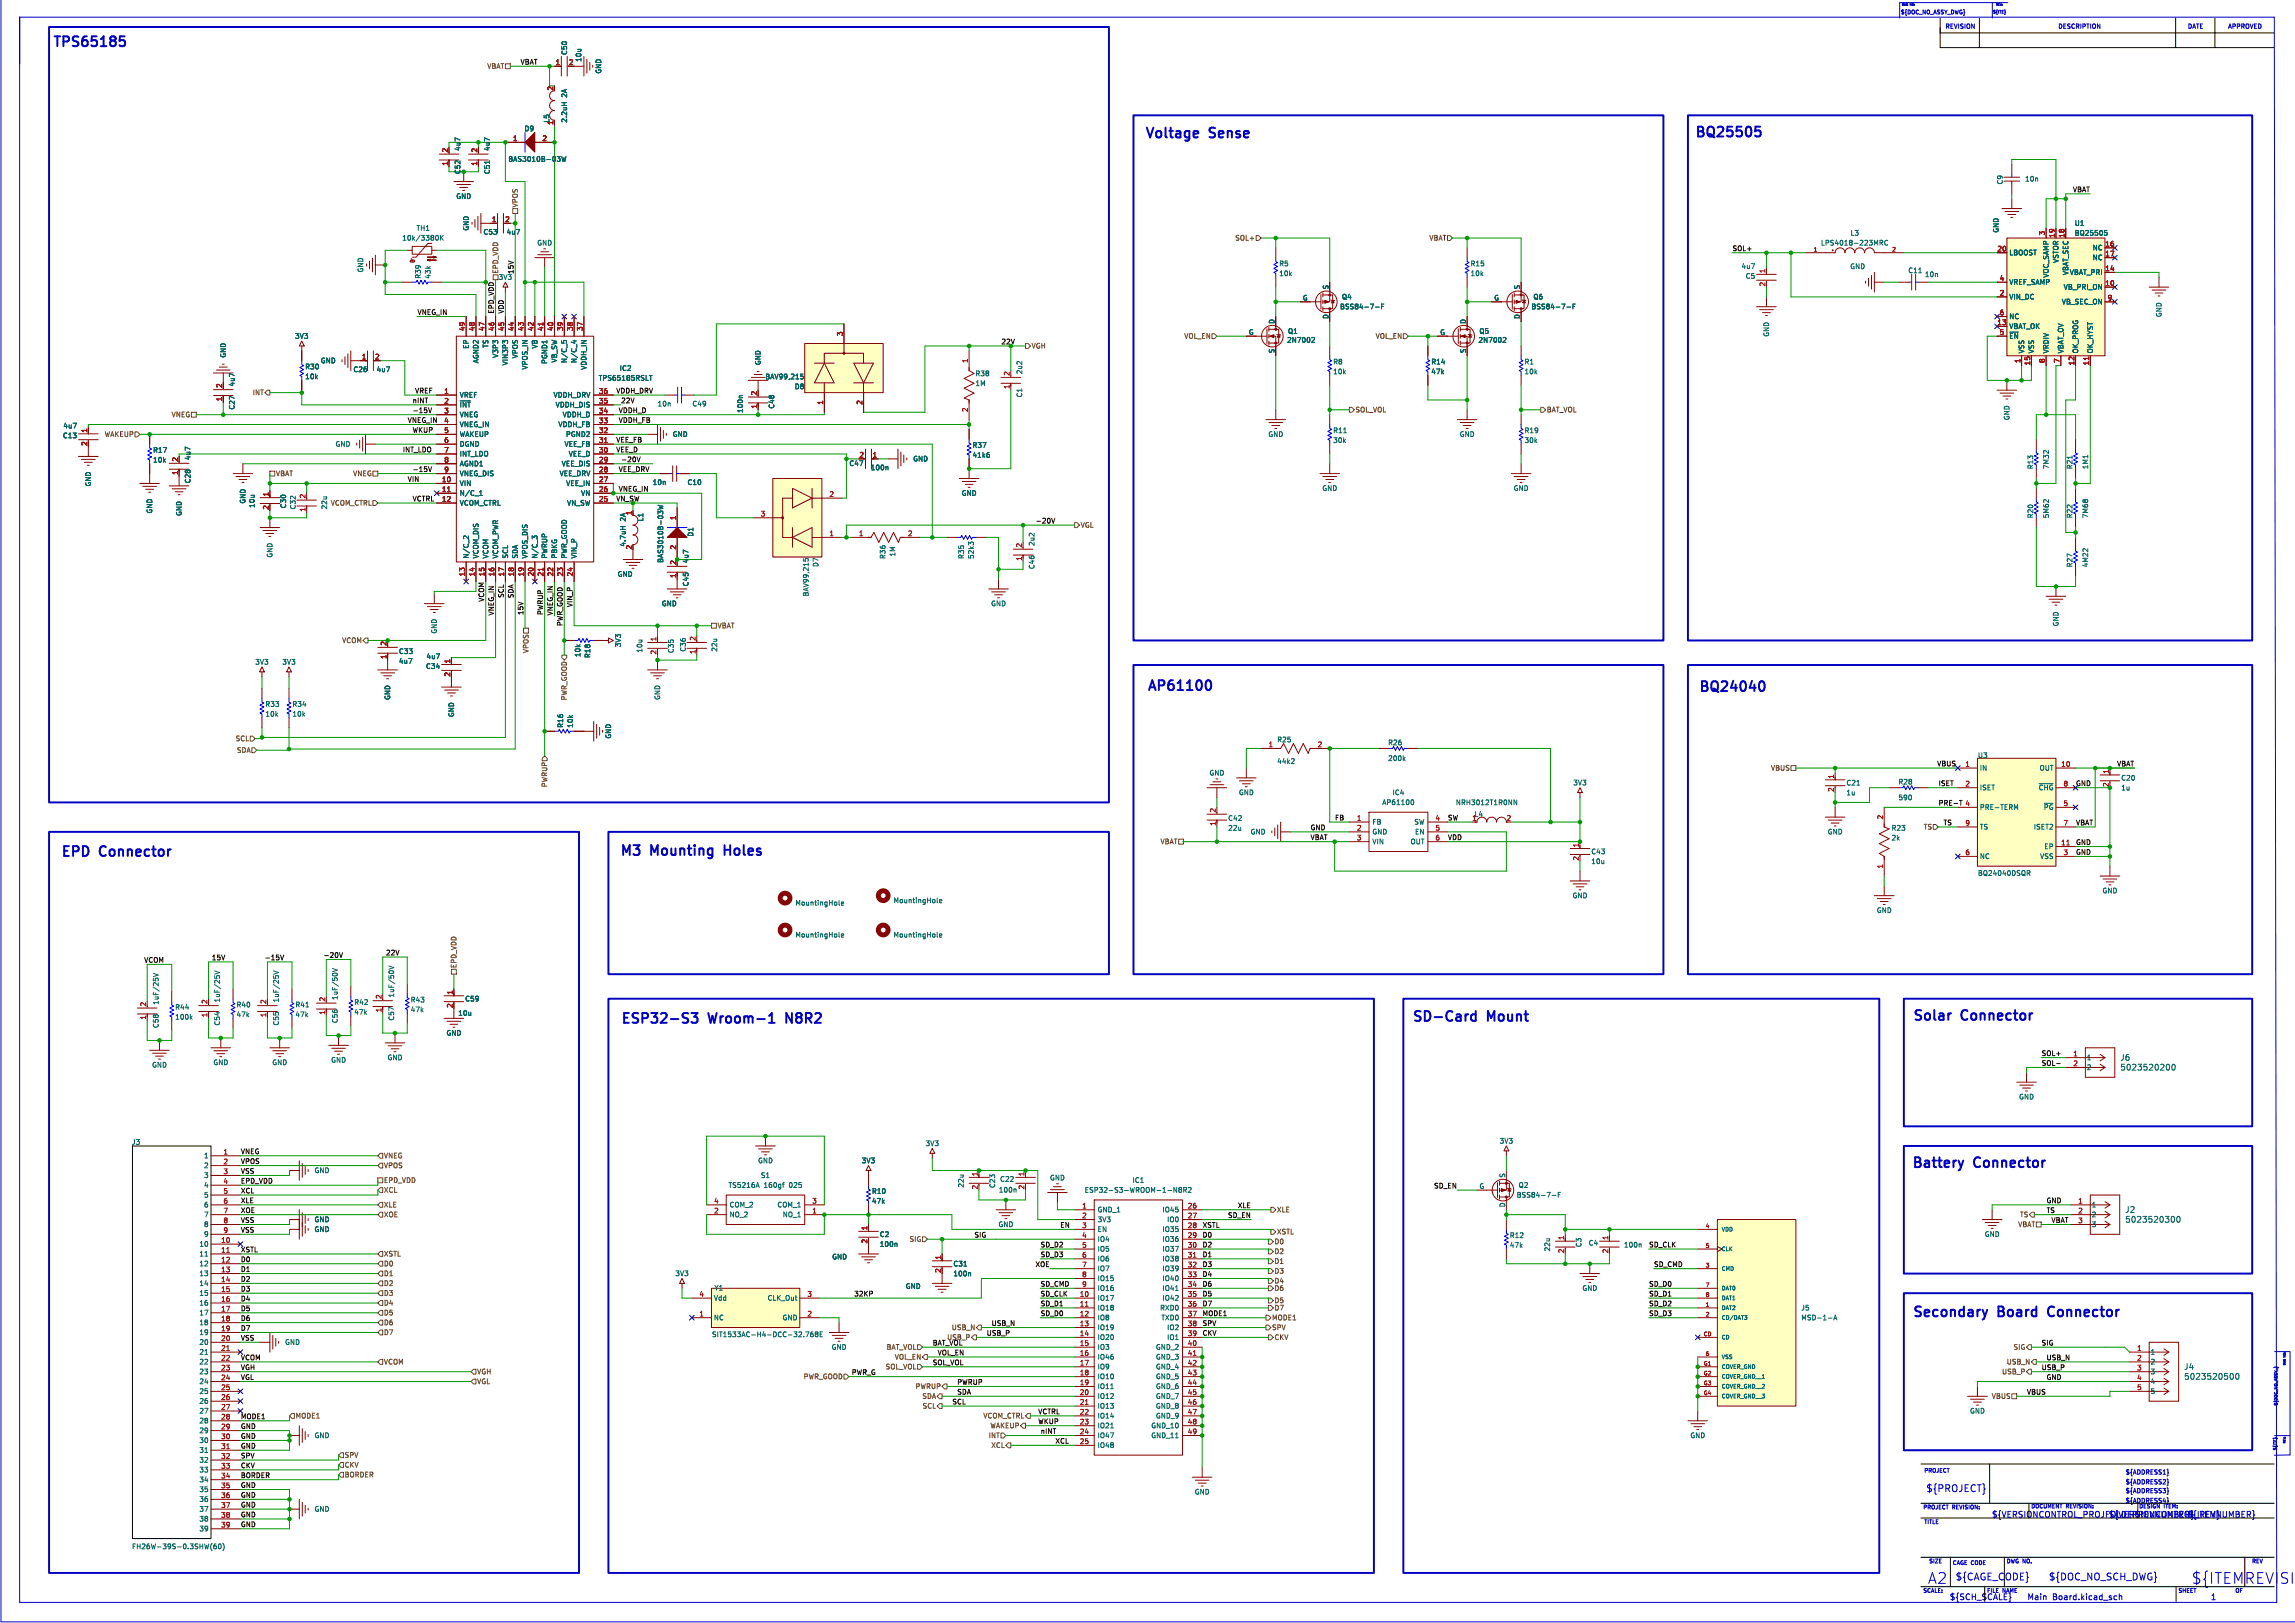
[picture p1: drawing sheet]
<svg xmlns="http://www.w3.org/2000/svg" width="594mm" height="420mm" viewBox="0 0 594 420" stroke-linecap="round" stroke-linejoin="round" font-family="sans-serif">
<defs><g id="words">
<g font-size="3.9" fill="#0000c2">
<text x="498.9" y="410.1">A2</text>
<text x="567.3" y="410.1">${ITEMREVISIO</text>
</g>
<g font-size="3.5" fill="#0000c2">
<text x="13.4" y="12.8">TPS65185</text>
<text x="296.1" y="36.5">Voltage</text>
<text x="313.1" y="36.5">Sense</text>
<text x="438.4" y="36.2">BQ25505</text>
<text x="296.6" y="179.5">AP61100</text>
<text x="439.4" y="179.7">BQ24040</text>
<text x="15.5" y="222.4">EPD</text>
<text x="25.8" y="222.4">Connector</text>
<text x="160.2" y="222.1">M3</text>
<text x="168.5" y="222.1">Mounting</text>
<text x="188.5" y="222.1">Holes</text>
<text x="160.4" y="265.6">ESP32-S3</text>
<text x="183.5" y="265.6">Wroom-1</text>
<text x="204.4" y="265.6">N8R2</text>
<text x="365.2" y="265.1">SD-Card</text>
<text x="385" y="265.1">Mount</text>
<text x="494.8" y="264.8">Solar</text>
<text x="507.7" y="264.8">Connector</text>
<text x="494.6" y="302.9">Battery</text>
<text x="511" y="302.9">Connector</text>
<text x="494.7" y="341.5">Secondary</text>
<text x="517.2" y="341.5">Board</text>
<text x="531.1" y="341.5">Connector</text>
</g>
<g font-size="2.5" fill="#0000c2">
<text x="498.5" y="386.2">${PROJECT}</text>
<text x="506.1" y="409.1">${CAGE_CODE}</text>
<text x="530.2" y="409.1">${DOC_NO_SCH_DWG}</text>
</g>
<g font-size="2.1" fill="#006464">
<text x="548.7" y="274.7">J6</text>
<text x="548.7" y="277.2">5023520200</text>
<text x="550" y="314">J2</text>
<text x="550" y="316.6">5023520300</text>
<text x="565.2" y="354.7">J4</text>
<text x="565.2" y="357.2">5023520500</text>
</g>
<g font-size="2.1" fill="#0000c2">
<text x="515.5" y="392.8">${VERSIONCONTROL_PROJFOLDERREVNUMBER}</text>
<text x="545.7" y="392.8">${VERSIONCONTROL_REVNUMBER}</text>
<text x="566" y="392.8">${ITEM}</text>
<text x="504.6" y="414.2">${SCH_SCALE}</text>
<text x="524.6" y="414.2">Main</text>
<text x="531.2" y="414.2">Board.kicad_sch</text>
<text x="572.1" y="414.2">1</text>
</g>
<g font-size="1.8" fill="#0f0f0f">
<text x="134.6" y="16.8">VBAT</text>
<text x="536.4" y="49.8">VBAT</text>
<text x="448.3" y="65.1">SOL+</text>
<text x="133" y="71" transform="rotate(-90 133 71)">15V</text>
<text x="107.9" y="81.6">VNEG_IN</text>
<text x="127.9" y="81.3" transform="rotate(-90 127.9 81.3)">EPD_VDD</text>
<text x="130.5" y="81.3" transform="rotate(-90 130.5 81.3)">VDD</text>
<text x="259.1" y="89.2">22V</text>
<text x="107.3" y="101.9">VREF</text>
<text x="159.4" y="101.9">VDDH_DRV</text>
<text x="106.7" y="104.4">nINT</text>
<text x="106.7" y="107">-15V</text>
<text x="160" y="107">VDDH_D</text>
<text x="160.7" y="104.4">22V</text>
<text x="105.4" y="109.5">VNEG_IN</text>
<text x="106.7" y="112">WKUP</text>
<text x="160" y="109.5">VDDH_FB</text>
<text x="104.1" y="117.1">INT_LDO</text>
<text x="159.4" y="114.6">VEE_FB</text>
<text x="159.4" y="117.1">VEE_D</text>
<text x="160.7" y="119.7">-20V</text>
<text x="105.4" y="124.7">VIN</text>
<text x="106.7" y="122.2">-15V</text>
<text x="160" y="122.2">VEE_DRV</text>
<text x="106.7" y="129.8">VCTRL</text>
<text x="160" y="127.3">VNEG_IN</text>
<text x="268" y="135.5">-20V</text>
<text x="125.4" y="155.8" transform="rotate(-90 125.4 155.8)">VCOM</text>
<text x="130.5" y="154.8" transform="rotate(-90 130.5 154.8)">SCL</text>
<text x="133" y="154.9" transform="rotate(-90 133 154.9)">SDA</text>
<text x="127.9" y="159.4" transform="rotate(-90 127.9 159.4)">VNEG_IN</text>
<text x="135.5" y="159.3" transform="rotate(-90 135.5 159.3)">15V</text>
<text x="140.6" y="159.3" transform="rotate(-90 140.6 159.3)">PWRUP</text>
<text x="143.2" y="159.4" transform="rotate(-90 143.2 159.4)">VNEG_IN</text>
<text x="148.2" y="157.2" transform="rotate(-90 148.2 157.2)">VIN_P</text>
<text x="145.7" y="162.1" transform="rotate(-90 145.7 162.1)">PWR_GOOD</text>
<text x="501.3" y="198.4">VBUS</text>
<text x="501.6" y="203.5">ISET</text>
<text x="537.2" y="203.5">GND</text>
<text x="547.8" y="198.4">VBAT</text>
<text x="501.6" y="208.6">PRE-T</text>
<text x="339.1" y="214.9">GND</text>
<text x="345.4" y="212.4">FB</text>
<text x="374.6" y="212.4">SW</text>
<text x="502.9" y="213.6">TS</text>
<text x="537.2" y="213.6">VBAT</text>
<text x="339.1" y="217.5">VBAT</text>
<text x="374.6" y="217.5">VDD</text>
<text x="537.2" y="218.7">GND</text>
<text x="537.2" y="221.3">GND</text>
<text x="37.2" y="249.2">VCOM</text>
<text x="54.7" y="248.6">15V</text>
<text x="68.4" y="248.6">-15V</text>
<text x="83.6" y="247.9">-20V</text>
<text x="99.8" y="247.3">22V</text>
<text x="528.3" y="273.3">SOL+</text>
<text x="528.3" y="275.9">SOL-</text>
<text x="62.2" y="298.7">VNEG</text>
<text x="62.2" y="303.8">VSS</text>
<text x="62.2" y="301.3">VPOS</text>
<text x="62.2" y="311.4">XLE</text>
<text x="62.2" y="306.4">EPD_VDD</text>
<text x="62.2" y="308.9">XCL</text>
<text x="371.1" y="307.6">SD_EN</text>
<text x="529.6" y="311.4">GND</text>
<text x="62.2" y="314">XOE</text>
<text x="62.2" y="316.5">VSS</text>
<text x="274.3" y="317.8">EN</text>
<text x="311.1" y="317.8">XSTL</text>
<text x="317.7" y="315.2">SD_EN</text>
<text x="320.3" y="312.7">XLE</text>
<text x="529.6" y="314">TS</text>
<text x="530.9" y="316.5">VBAT</text>
<text x="62.2" y="319.1">VSS</text>
<text x="252.1" y="320.3">SIG</text>
<text x="269.2" y="322.9">SD_D2</text>
<text x="311.1" y="320.3">D0</text>
<text x="311.1" y="322.9">D2</text>
<text x="426.7" y="322.9">SD_CLK</text>
<text x="62.2" y="326.7">D0</text>
<text x="62.2" y="324.1">XSTL</text>
<text x="62.2" y="329.2">D1</text>
<text x="267.9" y="327.9">XOE</text>
<text x="269.2" y="325.4">SD_D3</text>
<text x="311.1" y="327.9">D3</text>
<text x="311.1" y="325.4">D1</text>
<text x="428" y="327.9">SD_CMD</text>
<text x="62.2" y="334.3">D3</text>
<text x="62.2" y="331.8">D2</text>
<text x="221" y="335.6">32KP</text>
<text x="269.2" y="333">SD_CMD</text>
<text x="269.2" y="335.6">SD_CLK</text>
<text x="311.1" y="333">D6</text>
<text x="311.1" y="335.6">D5</text>
<text x="311.1" y="330.5">D4</text>
<text x="426.7" y="335.6">SD_D1</text>
<text x="426.7" y="333">SD_D0</text>
<text x="62.2" y="336.8">D4</text>
<text x="62.2" y="341.9">D6</text>
<text x="62.2" y="339.4">D5</text>
<text x="269.2" y="338.1">SD_D1</text>
<text x="269.2" y="340.6">SD_D0</text>
<text x="311.1" y="338.1">D7</text>
<text x="311.1" y="340.6">MODE1</text>
<text x="426.7" y="340.6">SD_D3</text>
<text x="426.7" y="338.1">SD_D2</text>
<text x="62.2" y="347">VSS</text>
<text x="62.2" y="344.5">D7</text>
<text x="245" y="346.9">USB_P</text>
<text x="255.3" y="345.7">USB_P</text>
<text x="256.5" y="343.2">USB_N</text>
<text x="311.1" y="345.7">CKV</text>
<text x="311.1" y="343.2">SPV</text>
<text x="62.2" y="352.1">VCOM</text>
<text x="241.3" y="348.3">BAT_VOL</text>
<text x="241.3" y="353.3">SOL_VOL</text>
<text x="242.6" y="350.8">VOL_EN</text>
<text x="528.3" y="348.3">SIG</text>
<text x="529.6" y="352.1">USB_N</text>
<text x="62.2" y="357.2">VGL</text>
<text x="62.2" y="354.6">VGH</text>
<text x="220.3" y="355.9">PWR_G</text>
<text x="247.6" y="358.4">PWRUP</text>
<text x="528.3" y="354.6">USB_P</text>
<text x="529.6" y="357.2">GND</text>
<text x="246.4" y="363.5">SCL</text>
<text x="247.6" y="361">SDA</text>
<text x="524.5" y="361">VBUS</text>
<text x="62.2" y="369.9">GND</text>
<text x="62.2" y="367.3">MODE1</text>
<text x="268.6" y="366">VCTRL</text>
<text x="268.6" y="368.6">WKUP</text>
<text x="269.2" y="371.1">nINT</text>
<text x="62.2" y="377.5">SPV</text>
<text x="62.2" y="374.9">GND</text>
<text x="62.2" y="372.4">GND</text>
<text x="273" y="373.7">XCL</text>
<text x="62.2" y="382.6">BORDER</text>
<text x="62.2" y="380">CKV</text>
<text x="62.2" y="387.6">GND</text>
<text x="62.2" y="385.1">GND</text>
<text x="62.2" y="390.2">GND</text>
<text x="62.2" y="395.3">GND</text>
<text x="62.2" y="392.7">GND</text>
</g>
<g font-size="1.8" fill="#a90000">
<text x="143.7" y="16.9">1</text>
<text x="147.1" y="16.9">2</text>
<text x="143.3" y="23.6" transform="rotate(-90 143.3 23.6)">2</text>
<text x="143.3" y="32.5" transform="rotate(-90 143.3 32.5)">1</text>
<text x="116" y="39.6" transform="rotate(-90 116 39.6)">2</text>
<text x="123.6" y="39.6" transform="rotate(-90 123.6 39.6)">2</text>
<text x="132.6" y="36.6">1</text>
<text x="140.3" y="36.6">2</text>
<text x="116" y="43" transform="rotate(-90 116 43)">1</text>
<text x="123.6" y="43" transform="rotate(-90 123.6 43)">1</text>
<text x="127.2" y="57.5">1</text>
<text x="130.6" y="57.5">2</text>
<text x="516.8" y="65.2">20</text>
<text x="529.3" y="61" transform="rotate(-90 529.3 61)">3</text>
<text x="531.9" y="61.6" transform="rotate(-90 531.9 61.6)">19</text>
<text x="534.4" y="61.6" transform="rotate(-90 534.4 61.6)">18</text>
<text x="544.8" y="63.9">16</text>
<text x="456.9" y="70.8" transform="rotate(-90 456.9 70.8)">1</text>
<text x="544.8" y="70.2">14</text>
<text x="544.8" y="66.4">17</text>
<text x="456.9" y="74.2" transform="rotate(-90 456.9 74.2)">2</text>
<text x="517.5" y="76.6">2</text>
<text x="517.5" y="72.8">4</text>
<text x="544.8" y="74">10</text>
<text x="545.4" y="77.9">9</text>
<text x="517.5" y="81.7">6</text>
<text x="120.4" y="85.8" transform="rotate(-90 120.4 85.8)">49</text>
<text x="122.9" y="85.8" transform="rotate(-90 122.9 85.8)">48</text>
<text x="125.5" y="85.8" transform="rotate(-90 125.5 85.8)">47</text>
<text x="128" y="85.8" transform="rotate(-90 128 85.8)">46</text>
<text x="130.6" y="85.8" transform="rotate(-90 130.6 85.8)">45</text>
<text x="133.1" y="85.8" transform="rotate(-90 133.1 85.8)">44</text>
<text x="135.6" y="85.8" transform="rotate(-90 135.6 85.8)">43</text>
<text x="138.2" y="85.8" transform="rotate(-90 138.2 85.8)">42</text>
<text x="140.7" y="85.8" transform="rotate(-90 140.7 85.8)">41</text>
<text x="143.3" y="85.8" transform="rotate(-90 143.3 85.8)">40</text>
<text x="145.8" y="85.8" transform="rotate(-90 145.8 85.8)">39</text>
<text x="148.3" y="85.8" transform="rotate(-90 148.3 85.8)">38</text>
<text x="150.9" y="85.8" transform="rotate(-90 150.9 85.8)">37</text>
<text x="218.2" y="87.1" transform="rotate(-90 218.2 87.1)">3</text>
<text x="516.8" y="84.2">13</text>
<text x="517.5" y="86.7">5</text>
<text x="93.5" y="93.1">1</text>
<text x="97" y="93.1">2</text>
<text x="250.6" y="94.1" transform="rotate(-90 250.6 94.1)">1</text>
<text x="523" y="94.1" transform="rotate(-90 523 94.1)">1</text>
<text x="525.5" y="94.7" transform="rotate(-90 525.5 94.7)">15</text>
<text x="529.3" y="94.1" transform="rotate(-90 529.3 94.1)">8</text>
<text x="533.1" y="94.1" transform="rotate(-90 533.1 94.1)">7</text>
<text x="537" y="94.7" transform="rotate(-90 537 94.7)">12</text>
<text x="540.8" y="94.7" transform="rotate(-90 540.8 94.7)">11</text>
<text x="57.5" y="100.5" transform="rotate(-90 57.5 100.5)">2</text>
<text x="114.9" y="102">1</text>
<text x="154.9" y="102">36</text>
<text x="261.4" y="100.8" transform="rotate(-90 261.4 100.8)">1</text>
<text x="261.4" y="97.4" transform="rotate(-90 261.4 97.4)">2</text>
<text x="57.5" y="104" transform="rotate(-90 57.5 104)">1</text>
<text x="114.9" y="104.5">2</text>
<text x="114.9" y="107.1">3</text>
<text x="154.9" y="107.1">34</text>
<text x="154.9" y="104.5">35</text>
<text x="196" y="105.9" transform="rotate(-90 196 105.9)">1</text>
<text x="196" y="102.4" transform="rotate(-90 196 102.4)">2</text>
<text x="213.1" y="104.8" transform="rotate(-90 213.1 104.8)">1</text>
<text x="223.3" y="104.8" transform="rotate(-90 223.3 104.8)">2</text>
<text x="250.6" y="106.8" transform="rotate(-90 250.6 106.8)">2</text>
<text x="22.6" y="112.1" transform="rotate(-90 22.6 112.1)">1</text>
<text x="114.9" y="109.6">4</text>
<text x="114.9" y="112.1">5</text>
<text x="154.9" y="112.1">32</text>
<text x="154.9" y="109.6">33</text>
<text x="22.6" y="115.5" transform="rotate(-90 22.6 115.5)">2</text>
<text x="46.1" y="119.6" transform="rotate(-90 46.1 119.6)">2</text>
<text x="114.9" y="114.7">6</text>
<text x="114.9" y="117.2">7</text>
<text x="114.9" y="119.8">8</text>
<text x="154.9" y="119.8">29</text>
<text x="154.9" y="117.2">30</text>
<text x="154.9" y="114.7">31</text>
<text x="222.3" y="118.5">2</text>
<text x="225.7" y="118.5">1</text>
<text x="46.1" y="123" transform="rotate(-90 46.1 123)">1</text>
<text x="114.3" y="124.8">10</text>
<text x="114.9" y="122.3">9</text>
<text x="154.9" y="124.8">27</text>
<text x="154.9" y="122.3">28</text>
<text x="69.6" y="128.6" transform="rotate(-90 69.6 128.6)">1</text>
<text x="79.1" y="129.1" transform="rotate(-90 79.1 129.1)">2</text>
<text x="114.3" y="127.4">11</text>
<text x="114.3" y="129.9">12</text>
<text x="154.9" y="129.9">25</text>
<text x="154.9" y="127.4">26</text>
<text x="214.6" y="128.7">2</text>
<text x="69.6" y="132" transform="rotate(-90 69.6 132)">2</text>
<text x="79.1" y="132.5" transform="rotate(-90 79.1 132.5)">1</text>
<text x="163.6" y="133.4" transform="rotate(-90 163.6 133.4)">1</text>
<text x="175" y="134.7" transform="rotate(-90 175 134.7)">1</text>
<text x="196.8" y="133.7">3</text>
<text x="163.6" y="142.3" transform="rotate(-90 163.6 142.3)">2</text>
<text x="175" y="142.3" transform="rotate(-90 175 142.3)">2</text>
<text x="214.6" y="138.8">1</text>
<text x="222.2" y="138.8">1</text>
<text x="234.9" y="138.8">2</text>
<text x="264.5" y="141.8" transform="rotate(-90 264.5 141.8)">2</text>
<text x="120.4" y="149.3" transform="rotate(-90 120.4 149.3)">13</text>
<text x="122.9" y="149.3" transform="rotate(-90 122.9 149.3)">14</text>
<text x="125.5" y="149.3" transform="rotate(-90 125.5 149.3)">15</text>
<text x="128" y="149.3" transform="rotate(-90 128 149.3)">16</text>
<text x="130.6" y="149.3" transform="rotate(-90 130.6 149.3)">17</text>
<text x="133.1" y="149.3" transform="rotate(-90 133.1 149.3)">18</text>
<text x="135.6" y="149.3" transform="rotate(-90 135.6 149.3)">19</text>
<text x="138.2" y="149.3" transform="rotate(-90 138.2 149.3)">20</text>
<text x="140.7" y="149.3" transform="rotate(-90 140.7 149.3)">21</text>
<text x="143.3" y="149.3" transform="rotate(-90 143.3 149.3)">22</text>
<text x="145.8" y="149.3" transform="rotate(-90 145.8 149.3)">23</text>
<text x="148.3" y="149.3" transform="rotate(-90 148.3 149.3)">24</text>
<text x="175" y="149.7" transform="rotate(-90 175 149.7)">1</text>
<text x="175" y="146.2" transform="rotate(-90 175 146.2)">2</text>
<text x="264.5" y="145.2" transform="rotate(-90 264.5 145.2)">1</text>
<text x="100.1" y="167.2" transform="rotate(-90 100.1 167.2)">2</text>
<text x="169.9" y="166.1" transform="rotate(-90 169.9 166.1)">1</text>
<text x="180.1" y="165.9" transform="rotate(-90 180.1 165.9)">2</text>
<text x="100.1" y="170.6" transform="rotate(-90 100.1 170.6)">1</text>
<text x="116.6" y="171.8" transform="rotate(-90 116.6 171.8)">1</text>
<text x="169.9" y="169.5" transform="rotate(-90 169.9 169.5)">2</text>
<text x="180.1" y="169.4" transform="rotate(-90 180.1 169.4)">1</text>
<text x="116.6" y="175.2" transform="rotate(-90 116.6 175.2)">2</text>
<text x="328.2" y="193.4">1</text>
<text x="340.9" y="193.4">2</text>
<text x="474.7" y="201.6" transform="rotate(-90 474.7 201.6)">1</text>
<text x="508.6" y="198.5">1</text>
<text x="508.6" y="203.6">2</text>
<text x="533.4" y="198.5">10</text>
<text x="534" y="203.6">8</text>
<text x="545.8" y="203.8" transform="rotate(-90 545.8 203.8)">2</text>
<text x="545.8" y="200.4" transform="rotate(-90 545.8 200.4)">1</text>
<text x="474.7" y="205" transform="rotate(-90 474.7 205)">2</text>
<text x="508.6" y="208.7">4</text>
<text x="534" y="208.7">5</text>
<text x="314.7" y="213.8" transform="rotate(-90 314.7 213.8)">1</text>
<text x="314.7" y="210.4" transform="rotate(-90 314.7 210.4)">2</text>
<text x="351.1" y="212.5">1</text>
<text x="351.1" y="215">2</text>
<text x="371.4" y="212.5">4</text>
<text x="371.4" y="215">5</text>
<text x="380.9" y="212.5">1</text>
<text x="389.8" y="212.5">2</text>
<text x="487.4" y="212.2" transform="rotate(-90 487.4 212.2)">2</text>
<text x="508.6" y="213.7">9</text>
<text x="534" y="213.7">7</text>
<text x="351.1" y="217.6">3</text>
<text x="371.4" y="217.6">6</text>
<text x="408.7" y="219.4" transform="rotate(-90 408.7 219.4)">1</text>
<text x="508.6" y="221.4">6</text>
<text x="533.4" y="218.8">11</text>
<text x="534" y="221.4">3</text>
<text x="408.7" y="222.8" transform="rotate(-90 408.7 222.8)">2</text>
<text x="487.4" y="224.9" transform="rotate(-90 487.4 224.9)">1</text>
<text x="117.2" y="257.5" transform="rotate(-90 117.2 257.5)">1</text>
<text x="37.8" y="264" transform="rotate(-90 37.8 264)">1</text>
<text x="37.8" y="260.5" transform="rotate(-90 37.8 260.5)">2</text>
<text x="53.7" y="263.3" transform="rotate(-90 53.7 263.3)">1</text>
<text x="53.7" y="259.9" transform="rotate(-90 53.7 259.9)">2</text>
<text x="69" y="263.3" transform="rotate(-90 69 263.3)">1</text>
<text x="69" y="259.9" transform="rotate(-90 69 259.9)">2</text>
<text x="84.2" y="262.7" transform="rotate(-90 84.2 262.7)">1</text>
<text x="84.2" y="259.3" transform="rotate(-90 84.2 259.3)">2</text>
<text x="98.8" y="262.1" transform="rotate(-90 98.8 262.1)">1</text>
<text x="98.8" y="258.6" transform="rotate(-90 98.8 258.6)">2</text>
<text x="117.2" y="260.9" transform="rotate(-90 117.2 260.9)">2</text>
<text x="536.5" y="273.4">1</text>
<text x="536.5" y="276">2</text>
<text x="57.7" y="298.8">1</text>
<text x="57.7" y="301.4">2</text>
<text x="57.7" y="303.9">3</text>
<text x="253.1" y="304.5" transform="rotate(-90 253.1 304.5)">1</text>
<text x="265.2" y="304.5" transform="rotate(-90 265.2 304.5)">1</text>
<text x="57.7" y="306.5">4</text>
<text x="57.7" y="309">5</text>
<text x="57.7" y="311.5">6</text>
<text x="184.7" y="311.5">4</text>
<text x="210.1" y="311.5">3</text>
<text x="253.1" y="307.9" transform="rotate(-90 253.1 307.9)">2</text>
<text x="265.2" y="307.9" transform="rotate(-90 265.2 307.9)">2</text>
<text x="537.8" y="311.5">1</text>
<text x="57.7" y="314.1">7</text>
<text x="57.7" y="316.6">8</text>
<text x="184.7" y="314.1">2</text>
<text x="210.1" y="314.1">1</text>
<text x="280" y="312.8">1</text>
<text x="280" y="315.3">2</text>
<text x="280" y="317.9">3</text>
<text x="307.3" y="312.8">26</text>
<text x="307.3" y="315.3">27</text>
<text x="307.3" y="317.9">28</text>
<text x="537.8" y="314.1">2</text>
<text x="537.8" y="316.6">3</text>
<text x="57.1" y="321.7">10</text>
<text x="57.7" y="319.2">9</text>
<text x="224.5" y="321.9" transform="rotate(-90 224.5 321.9)">2</text>
<text x="224.5" y="318.5" transform="rotate(-90 224.5 318.5)">1</text>
<text x="280" y="320.4">4</text>
<text x="280" y="323">5</text>
<text x="307.3" y="320.4">29</text>
<text x="307.3" y="323">30</text>
<text x="404.9" y="321" transform="rotate(-90 404.9 321)">1</text>
<text x="416.3" y="321" transform="rotate(-90 416.3 321)">1</text>
<text x="57.1" y="324.2">11</text>
<text x="57.1" y="326.8">12</text>
<text x="57.1" y="329.3">13</text>
<text x="243.6" y="329.5" transform="rotate(-90 243.6 329.5)">2</text>
<text x="243.6" y="326.1" transform="rotate(-90 243.6 326.1)">1</text>
<text x="280" y="325.5">6</text>
<text x="280" y="328">7</text>
<text x="307.3" y="325.5">31</text>
<text x="307.3" y="328">32</text>
<text x="404.9" y="324.4" transform="rotate(-90 404.9 324.4)">2</text>
<text x="416.3" y="324.4" transform="rotate(-90 416.3 324.4)">2</text>
<text x="57.1" y="331.9">14</text>
<text x="57.1" y="334.4">15</text>
<text x="180.9" y="335.7">4</text>
<text x="208.8" y="335.7">3</text>
<text x="279.4" y="335.7">10</text>
<text x="280" y="330.6">8</text>
<text x="280" y="333.1">9</text>
<text x="307.3" y="330.6">33</text>
<text x="307.3" y="333.1">34</text>
<text x="307.3" y="335.7">35</text>
<text x="57.1" y="336.9">16</text>
<text x="57.1" y="339.5">17</text>
<text x="180.9" y="340.7">1</text>
<text x="208.8" y="340.7">2</text>
<text x="279.4" y="338.2">11</text>
<text x="279.4" y="340.7">12</text>
<text x="307.3" y="338.2">36</text>
<text x="307.3" y="340.7">37</text>
<text x="57.1" y="342">18</text>
<text x="57.1" y="344.6">19</text>
<text x="57.1" y="347.1">20</text>
<text x="279.4" y="343.3">13</text>
<text x="279.4" y="345.8">14</text>
<text x="307.3" y="343.3">38</text>
<text x="307.3" y="345.8">39</text>
<text x="57.1" y="349.6">21</text>
<text x="57.1" y="352.2">22</text>
<text x="279.4" y="348.4">15</text>
<text x="279.4" y="350.9">16</text>
<text x="279.4" y="353.4">17</text>
<text x="307.3" y="348.4">40</text>
<text x="307.3" y="350.9">41</text>
<text x="307.3" y="353.4">42</text>
<text x="553" y="349.6">1</text>
<text x="553" y="352.2">2</text>
<text x="57.1" y="354.7">23</text>
<text x="57.1" y="357.3">24</text>
<text x="57.1" y="359.8">25</text>
<text x="279.4" y="356">18</text>
<text x="279.4" y="358.5">19</text>
<text x="307.3" y="356">43</text>
<text x="307.3" y="358.5">44</text>
<text x="553" y="354.7">3</text>
<text x="553" y="357.3">4</text>
<text x="553" y="359.8">5</text>
<text x="57.1" y="362.3">26</text>
<text x="57.1" y="364.9">27</text>
<text x="279.4" y="361.1">20</text>
<text x="279.4" y="363.6">21</text>
<text x="307.3" y="361.1">45</text>
<text x="307.3" y="363.6">46</text>
<text x="57.1" y="367.4">28</text>
<text x="57.1" y="370">29</text>
<text x="279.4" y="366.1">22</text>
<text x="279.4" y="368.7">23</text>
<text x="279.4" y="371.2">24</text>
<text x="307.3" y="366.1">47</text>
<text x="307.3" y="368.7">48</text>
<text x="307.3" y="371.2">49</text>
<text x="57.1" y="372.5">30</text>
<text x="57.1" y="375">31</text>
<text x="57.1" y="377.6">32</text>
<text x="279.4" y="373.8">25</text>
<text x="57.1" y="380.1">33</text>
<text x="57.1" y="382.7">34</text>
<text x="57.1" y="385.2">35</text>
<text x="57.1" y="387.7">36</text>
<text x="57.1" y="390.3">37</text>
<text x="57.1" y="392.8">38</text>
<text x="57.1" y="395.4">39</text>
</g>
<g font-size="1.8" fill="#006464">
<text x="147" y="14.3" transform="rotate(-90 147 14.3)">C50</text>
<text x="150.6" y="16.1" transform="rotate(-90 150.6 16.1)">10u</text>
<text x="155.8" y="19.2" transform="rotate(-90 155.8 19.2)">GND</text>
<text x="147" y="25.2" transform="rotate(-90 147 25.2)">2A</text>
<text x="135.6" y="34.2">D9</text>
<text x="142.4" y="31.9" transform="rotate(-90 142.4 31.9)">L5</text>
<text x="147" y="31.9" transform="rotate(-90 147 31.9)">2.2uH</text>
<text x="119.3" y="39.2" transform="rotate(-90 119.3 39.2)">4u7</text>
<text x="127" y="39.2" transform="rotate(-90 127 39.2)">4u7</text>
<text x="119.3" y="45.2" transform="rotate(-90 119.3 45.2)">C52</text>
<text x="127" y="45.2" transform="rotate(-90 127 45.2)">C51</text>
<text x="131.5" y="42">BAS3010B-03W</text>
<text x="518.6" y="47.9" transform="rotate(-90 518.6 47.9)">C9</text>
<text x="524" y="47.2">10n</text>
<text x="118" y="51.7">GND</text>
<text x="107.7" y="59.9">TH1</text>
<text x="121.5" y="59.8" transform="rotate(-90 121.5 59.8)">GND</text>
<text x="536.9" y="58.6">U1</text>
<text x="104" y="62.5">10k/3380K</text>
<text x="125" y="60.9">C53</text>
<text x="131" y="60.9">4u7</text>
<text x="138.9" y="63.7">GND</text>
<text x="471.2" y="63.7">LPS4018-223MRC</text>
<text x="478.8" y="61.2">L3</text>
<text x="517.5" y="60.3" transform="rotate(-90 517.5 60.3)">GND</text>
<text x="536.9" y="61.2">BQ25505</text>
<text x="541.5" y="65">NC</text>
<text x="94.2" y="70.6" transform="rotate(-90 94.2 70.6)">GND</text>
<text x="331" y="69.1">R5</text>
<text x="331" y="71.6">10k</text>
<text x="380.5" y="69.1">R15</text>
<text x="380.5" y="71.6">10k</text>
<text x="450.6" y="69.8">4u7</text>
<text x="478.8" y="69.8">GND</text>
<text x="493.8" y="70.9">C11</text>
<text x="498.1" y="71.9">10n</text>
<text x="519.9" y="66.3">LBOOST</text>
<text x="530.5" y="72" transform="rotate(-90 530.5 72)">VOC_SAMP</text>
<text x="533" y="68.2" transform="rotate(-90 533 68.2)">VSTOR</text>
<text x="535.5" y="71.3" transform="rotate(-90 535.5 71.3)">VBAT_SEC</text>
<text x="535.6" y="71.3">VBAT_PRI</text>
<text x="541.5" y="67.5">NC</text>
<text x="109.1" y="72.3" transform="rotate(-90 109.1 72.3)">R39</text>
<text x="111.6" y="72.3" transform="rotate(-90 111.6 72.3)">43k</text>
<text x="129" y="72.6">3V3</text>
<text x="337.1" y="77.9">G</text>
<text x="343.9" y="75" transform="rotate(-90 343.9 75)">S</text>
<text x="347.2" y="77.7">Q4</text>
<text x="386.6" y="77.9">G</text>
<text x="393.4" y="75" transform="rotate(-90 393.4 75)">S</text>
<text x="396.8" y="77.7">Q6</text>
<text x="451.7" y="72.3">C5</text>
<text x="519.9" y="77.7">VIN_DC</text>
<text x="519.9" y="73.9">VREF_SAMP</text>
<text x="534" y="75.2">VB_PRI_ON</text>
<text x="329.9" y="83.9" transform="rotate(-90 329.9 83.9)">D</text>
<text x="343.9" y="82.7" transform="rotate(-90 343.9 82.7)">D</text>
<text x="346.7" y="80.2">BSS84-7-F</text>
<text x="379.5" y="83.9" transform="rotate(-90 379.5 83.9)">D</text>
<text x="393.4" y="82.7" transform="rotate(-90 393.4 82.7)">D</text>
<text x="396.3" y="80.2">BSS84-7-F</text>
<text x="519.9" y="82.8">NC</text>
<text x="533.5" y="79">VB_SEC_ON</text>
<text x="559.7" y="82.2" transform="rotate(-90 559.7 82.2)">GND</text>
<text x="76.2" y="87.9">3V3</text>
<text x="323.1" y="86.7">G</text>
<text x="333" y="88.9">2N7002</text>
<text x="333.3" y="86.6">Q1</text>
<text x="372.6" y="86.7">G</text>
<text x="382.5" y="88.9">2N7002</text>
<text x="382.8" y="86.6">Q5</text>
<text x="458.1" y="87.3" transform="rotate(-90 458.1 87.3)">GND</text>
<text x="519.9" y="85.3">VBAT_OK</text>
<text x="519.9" y="87.9">~{EN}</text>
<text x="58.6" y="92.7" transform="rotate(-90 58.6 92.7)">GND</text>
<text x="78.9" y="95.8">R30</text>
<text x="82.9" y="94.2">GND</text>
<text x="121.5" y="90.4" transform="rotate(-90 121.5 90.4)">EP</text>
<text x="124.1" y="94.1" transform="rotate(-90 124.1 94.1)">AGND2</text>
<text x="126.6" y="90.1" transform="rotate(-90 126.6 90.1)">TS</text>
<text x="129.1" y="92.7" transform="rotate(-90 129.1 92.7)">V3P3</text>
<text x="131.7" y="94.7" transform="rotate(-90 131.7 94.7)">VIN3P3</text>
<text x="134.2" y="92.9" transform="rotate(-90 134.2 92.9)">VPOS</text>
<text x="136.8" y="95.8" transform="rotate(-90 136.8 95.8)">VPOS_IN</text>
<text x="139.3" y="90.3" transform="rotate(-90 139.3 90.3)">VB</text>
<text x="141.8" y="94.3" transform="rotate(-90 141.8 94.3)">PGND1</text>
<text x="144.4" y="93.9" transform="rotate(-90 144.4 93.9)">VB_SW</text>
<text x="146.9" y="94.1" transform="rotate(-90 146.9 94.1)">N/C_5</text>
<text x="149.5" y="94.1" transform="rotate(-90 149.5 94.1)">N/C_4</text>
<text x="152" y="95.8" transform="rotate(-90 152 95.8)">VDDH_IN</text>
<text x="197.1" y="94.6" transform="rotate(-90 197.1 94.6)">GND</text>
<text x="329.9" y="91.5" transform="rotate(-90 329.9 91.5)">S</text>
<text x="344.9" y="94.5">R8</text>
<text x="370.3" y="94.5">R14</text>
<text x="379.5" y="91.5" transform="rotate(-90 379.5 91.5)">S</text>
<text x="394.5" y="94.5">R1</text>
<text x="524.1" y="91.6" transform="rotate(-90 524.1 91.6)">VSS</text>
<text x="526.6" y="91.6" transform="rotate(-90 526.6 91.6)">VSS</text>
<text x="530.5" y="91.6" transform="rotate(-90 530.5 91.6)">VRDIV</text>
<text x="534.3" y="91.6" transform="rotate(-90 534.3 91.6)">VBAT_OV</text>
<text x="538.1" y="91.6" transform="rotate(-90 538.1 91.6)">OK_PROG</text>
<text x="541.9" y="91.6" transform="rotate(-90 541.9 91.6)">OK_HYST</text>
<text x="60.9" y="100.1" transform="rotate(-90 60.9 100.1)">4u7</text>
<text x="78.9" y="98.3">10k</text>
<text x="91.4" y="96.5">C26</text>
<text x="97.4" y="96.5">4u7</text>
<text x="154.8" y="98.7">TPS65185RSLT</text>
<text x="160.3" y="96.2">IC2</text>
<text x="198" y="98.4">BAV99,215</text>
<text x="205.6" y="100.9">D8</text>
<text x="252.4" y="100.1">1M</text>
<text x="252.4" y="97.5">R38</text>
<text x="264.8" y="97" transform="rotate(-90 264.8 97)">2u2</text>
<text x="344.9" y="97">10k</text>
<text x="370.3" y="97">47k</text>
<text x="394.5" y="97">10k</text>
<text x="60.9" y="106.1" transform="rotate(-90 60.9 106.1)">C27</text>
<text x="118.9" y="103.1">VREF</text>
<text x="118.9" y="105.6">~{INT}</text>
<text x="143.1" y="103.1">VDDH_DRV</text>
<text x="143.7" y="105.6">VDDH_DIS</text>
<text x="170.1" y="105.4">10n</text>
<text x="179.1" y="105.4">C49</text>
<text x="192.5" y="107" transform="rotate(-90 192.5 107)">100n</text>
<text x="200.6" y="105.9" transform="rotate(-90 200.6 105.9)">C48</text>
<text x="264.8" y="103" transform="rotate(-90 264.8 103)">C1</text>
<text x="16.2" y="113.6">C13</text>
<text x="16.3" y="111.1">4u7</text>
<text x="118.9" y="108.2">VNEG</text>
<text x="118.9" y="110.7">VNEG_IN</text>
<text x="118.9" y="113.3">WAKEUP</text>
<text x="144.4" y="110.7">VDDH_FB</text>
<text x="145.5" y="108.2">VDDH_D</text>
<text x="146.4" y="113.3">PGND2</text>
<text x="174" y="113.3">GND</text>
<text x="328.2" y="113.3">GND</text>
<text x="344.9" y="112.3">R11</text>
<text x="377.7" y="113.3">GND</text>
<text x="394.5" y="112.3">R19</text>
<text x="520.3" y="108.9" transform="rotate(-90 520.3 108.9)">GND</text>
<text x="39.5" y="119.9">10k</text>
<text x="39.5" y="117.4">R17</text>
<text x="49.5" y="119.2" transform="rotate(-90 49.5 119.2)">4u7</text>
<text x="86.7" y="115.8">GND</text>
<text x="118.9" y="115.8">DGND</text>
<text x="118.9" y="118.3">INT_LDO</text>
<text x="146" y="115.8">VEE_FB</text>
<text x="147.1" y="118.3">VEE_D</text>
<text x="236.2" y="119.6">GND</text>
<text x="251.6" y="116.1">R37</text>
<text x="251.6" y="118.6">41k6</text>
<text x="344.9" y="114.8">30k</text>
<text x="394.5" y="114.8">30k</text>
<text x="49.5" y="125.2" transform="rotate(-90 49.5 125.2)">C28</text>
<text x="118.9" y="126">VIN</text>
<text x="118.9" y="120.9">AGND1</text>
<text x="118.9" y="123.4">VNEG_DIS</text>
<text x="144.7" y="123.4">VEE_DRV</text>
<text x="145.3" y="120.9">VEE_DIS</text>
<text x="146.4" y="126">VEE_IN</text>
<text x="168.8" y="125.7">10n</text>
<text x="177.8" y="125.7">C10</text>
<text x="219.7" y="120.8">C47</text>
<text x="225.3" y="121.9">100n</text>
<text x="526.4" y="121.5" transform="rotate(-90 526.4 121.5)">R13</text>
<text x="530.5" y="121.5" transform="rotate(-90 530.5 121.5)">7M32</text>
<text x="536.6" y="121.5" transform="rotate(-90 536.6 121.5)">R21</text>
<text x="540.7" y="121.5" transform="rotate(-90 540.7 121.5)">1M1</text>
<text x="23.7" y="126" transform="rotate(-90 23.7 126)">GND</text>
<text x="63.7" y="130.4" transform="rotate(-90 63.7 130.4)">GND</text>
<text x="66.1" y="131.5" transform="rotate(-90 66.1 131.5)">10u</text>
<text x="74.2" y="131.7" transform="rotate(-90 74.2 131.7)">C30</text>
<text x="76.7" y="131.9" transform="rotate(-90 76.7 131.9)">C32</text>
<text x="84.8" y="131.9" transform="rotate(-90 84.8 131.9)">22u</text>
<text x="118.9" y="128.5">N/C_1</text>
<text x="118.9" y="131">VCOM_CTRL</text>
<text x="146.7" y="131">VN_SW</text>
<text x="150.3" y="128.5">VN</text>
<text x="248.8" y="128.5">GND</text>
<text x="342.1" y="127.2">GND</text>
<text x="391.7" y="127.2">GND</text>
<text x="39.6" y="133" transform="rotate(-90 39.6 133)">GND</text>
<text x="47.2" y="133.6" transform="rotate(-90 47.2 133.6)">GND</text>
<text x="162.1" y="134.9" transform="rotate(-90 162.1 134.9)">2A</text>
<text x="166.7" y="135" transform="rotate(-90 166.7 135)">L1</text>
<text x="526.4" y="134.2" transform="rotate(-90 526.4 134.2)">R20</text>
<text x="530.5" y="134.2" transform="rotate(-90 530.5 134.2)">5M62</text>
<text x="536.6" y="134.2" transform="rotate(-90 536.6 134.2)">R22</text>
<text x="540.7" y="134.2" transform="rotate(-90 540.7 134.2)">7M68</text>
<text x="162.1" y="141.6" transform="rotate(-90 162.1 141.6)">4.7uH</text>
<text x="179.6" y="139" transform="rotate(-90 179.6 139)">D1</text>
<text x="267.9" y="141.4" transform="rotate(-90 267.9 141.4)">2u2</text>
<text x="70.7" y="144.4" transform="rotate(-90 70.7 144.4)">GND</text>
<text x="121.5" y="144.7" transform="rotate(-90 121.5 144.7)">N/C_2</text>
<text x="124.1" y="144.7" transform="rotate(-90 124.1 144.7)">VCOM_DIS</text>
<text x="126.6" y="144.7" transform="rotate(-90 126.6 144.7)">VCOM</text>
<text x="129.1" y="144.7" transform="rotate(-90 129.1 144.7)">VCOM_PWR</text>
<text x="131.7" y="144.7" transform="rotate(-90 131.7 144.7)">SCL</text>
<text x="134.2" y="144.7" transform="rotate(-90 134.2 144.7)">SDA</text>
<text x="136.8" y="144.7" transform="rotate(-90 136.8 144.7)">VPOS_DIS</text>
<text x="139.3" y="144.7" transform="rotate(-90 139.3 144.7)">N/C_3</text>
<text x="141.8" y="144.7" transform="rotate(-90 141.8 144.7)">PWRUP</text>
<text x="144.4" y="144.7" transform="rotate(-90 144.4 144.7)">PBKG</text>
<text x="146.9" y="144.7" transform="rotate(-90 146.9 144.7)">PWR_GOOD</text>
<text x="149.5" y="144.7" transform="rotate(-90 149.5 144.7)">VIN_P</text>
<text x="159.7" y="149.5">GND</text>
<text x="171.8" y="145.8" transform="rotate(-90 171.8 145.8)">BAS3010B-03W</text>
<text x="178.4" y="145.8" transform="rotate(-90 178.4 145.8)">4u7</text>
<text x="212" y="146.8" transform="rotate(-90 212 146.8)">D7</text>
<text x="229.4" y="144.8" transform="rotate(-90 229.4 144.8)">R36</text>
<text x="231.9" y="144.1" transform="rotate(-90 231.9 144.1)">1M</text>
<text x="249.7" y="144.8" transform="rotate(-90 249.7 144.8)">R35</text>
<text x="252.2" y="144.8" transform="rotate(-90 252.2 144.8)">52k3</text>
<text x="267.9" y="147.4" transform="rotate(-90 267.9 147.4)">C46</text>
<text x="536.6" y="146.9" transform="rotate(-90 536.6 146.9)">R27</text>
<text x="540.7" y="146.9" transform="rotate(-90 540.7 146.9)">4M22</text>
<text x="178.4" y="151.9" transform="rotate(-90 178.4 151.9)">C45</text>
<text x="209.5" y="154.5" transform="rotate(-90 209.5 154.5)">BAV99,215</text>
<text x="171.2" y="157.1">GND</text>
<text x="256.4" y="157.1">GND</text>
<text x="113.3" y="164.1" transform="rotate(-90 113.3 164.1)">GND</text>
<text x="160.9" y="167.6" transform="rotate(-90 160.9 167.6)">3V3</text>
<text x="533" y="162.2" transform="rotate(-90 533 162.2)">GND</text>
<text x="65.9" y="172.2">3V3</text>
<text x="72.9" y="172.2">3V3</text>
<text x="103.1" y="169.4">C33</text>
<text x="103.1" y="172">4u7</text>
<text x="110.1" y="173.3">C34</text>
<text x="110.3" y="170.8">4u7</text>
<text x="150.4" y="170.2" transform="rotate(-90 150.4 170.2)">10k</text>
<text x="153" y="170.4" transform="rotate(-90 153 170.4)">R18</text>
<text x="166.4" y="169" transform="rotate(-90 166.4 169)">10u</text>
<text x="174.6" y="169.1" transform="rotate(-90 174.6 169.1)">C35</text>
<text x="177.7" y="168.8" transform="rotate(-90 177.7 168.8)">C36</text>
<text x="185.8" y="168.8" transform="rotate(-90 185.8 168.8)">22u</text>
<text x="68.6" y="185.6">10k</text>
<text x="68.6" y="183.1">R33</text>
<text x="75.6" y="185.6">10k</text>
<text x="75.6" y="183.1">R34</text>
<text x="101.2" y="181.2" transform="rotate(-90 101.2 181.2)">GND</text>
<text x="117.7" y="185.7" transform="rotate(-90 117.7 185.7)">GND</text>
<text x="171" y="181.2" transform="rotate(-90 171 181.2)">GND</text>
<text x="145.9" y="188.5" transform="rotate(-90 145.9 188.5)">R16</text>
<text x="148.5" y="188.5" transform="rotate(-90 148.5 188.5)">10k</text>
<text x="158.3" y="191.3" transform="rotate(-90 158.3 191.3)">GND</text>
<text x="330.5" y="192.3">R25</text>
<text x="330.5" y="197.9">44k2</text>
<text x="359.2" y="193.1">R26</text>
<text x="359.2" y="197.1">200k</text>
<text x="511.8" y="196.4">U3</text>
<text x="312.9" y="200.9">GND</text>
<text x="407.1" y="203.4">3V3</text>
<text x="477.8" y="203.5">C21</text>
<text x="491.2" y="203.2">R28</text>
<text x="512.3" y="199.6">IN</text>
<text x="527.8" y="199.6">OUT</text>
<text x="548.9" y="202.2">C20</text>
<text x="320.5" y="206">GND</text>
<text x="357.6" y="208.5">AP61100</text>
<text x="360.3" y="206">IC4</text>
<text x="376.7" y="208.5">NRH3012T1R0NN</text>
<text x="477.8" y="206">1u</text>
<text x="491.2" y="207.3">590</text>
<text x="512.3" y="204.7">ISET</text>
<text x="512.3" y="209.8">PRE-TERM</text>
<text x="527.5" y="204.7">~{CHG}</text>
<text x="528.9" y="209.8">~{PG}</text>
<text x="548.9" y="204.7">1u</text>
<text x="317.8" y="212.6">C42</text>
<text x="317.8" y="215.1">22u</text>
<text x="355.1" y="213.6">FB</text>
<text x="365.9" y="213.6">SW</text>
<text x="381.5" y="211.6">L4</text>
<text x="489.5" y="215.1">R23</text>
<text x="512.3" y="214.9">TS</text>
<text x="526.3" y="214.9">ISET2</text>
<text x="323.6" y="216.1">GND</text>
<text x="355.1" y="216.1">GND</text>
<text x="355.1" y="218.7">VIN</text>
<text x="365" y="218.7">OUT</text>
<text x="366.1" y="216.1">EN</text>
<text x="411.7" y="221.2">C43</text>
<text x="472.9" y="216.1">GND</text>
<text x="489.5" y="217.7">2k</text>
<text x="529" y="219.9">EP</text>
<text x="411.7" y="223.8">10u</text>
<text x="511.8" y="226.8">BQ24040DSQR</text>
<text x="512.3" y="222.5">NC</text>
<text x="527.9" y="222.5">VSS</text>
<text x="231.1" y="233.9">MountingHole</text>
<text x="406.9" y="232.6">GND</text>
<text x="544.1" y="231.4">GND</text>
<text x="205.7" y="234.5">MountingHole</text>
<text x="485.6" y="236.4">GND</text>
<text x="205.7" y="242.8">MountingHole</text>
<text x="231.1" y="242.8">MountingHole</text>
<text x="41.2" y="260.2" transform="rotate(-90 41.2 260.2)">1uF/25V</text>
<text x="45.2" y="261.5">R44</text>
<text x="57.1" y="259.5" transform="rotate(-90 57.1 259.5)">1uF/25V</text>
<text x="61.1" y="263.4">47k</text>
<text x="61.1" y="260.9">R40</text>
<text x="72.4" y="259.5" transform="rotate(-90 72.4 259.5)">1uF/25V</text>
<text x="76.3" y="263.4">47k</text>
<text x="76.3" y="260.9">R41</text>
<text x="87.6" y="258.9" transform="rotate(-90 87.6 258.9)">1uF/50V</text>
<text x="91.6" y="262.8">47k</text>
<text x="91.6" y="260.2">R42</text>
<text x="102.2" y="258.2" transform="rotate(-90 102.2 258.2)">1uF/50V</text>
<text x="106.2" y="262.1">47k</text>
<text x="106.2" y="259.6">R43</text>
<text x="118.5" y="263">10u</text>
<text x="120.3" y="259.3">C59</text>
<text x="41.2" y="266.2" transform="rotate(-90 41.2 266.2)">C58</text>
<text x="45.2" y="264">100k</text>
<text x="57.1" y="265.5" transform="rotate(-90 57.1 265.5)">C54</text>
<text x="72.4" y="265.5" transform="rotate(-90 72.4 265.5)">C55</text>
<text x="87.6" y="264.9" transform="rotate(-90 87.6 264.9)">C56</text>
<text x="102.2" y="264.2" transform="rotate(-90 102.2 264.2)">C57</text>
<text x="115.4" y="268.2">GND</text>
<text x="55.1" y="275.8">GND</text>
<text x="70.4" y="275.8">GND</text>
<text x="85.6" y="275.2">GND</text>
<text x="100.2" y="274.5">GND</text>
<text x="540" y="274.5">1</text>
<text x="39.2" y="276.5">GND</text>
<text x="540" y="277.1">2</text>
<text x="522.5" y="284.7">GND</text>
<text x="34" y="296.4">J3</text>
<text x="52.7" y="299.9">1</text>
<text x="239.4" y="296.8">3V3</text>
<text x="388" y="296.1">3V3</text>
<text x="52.7" y="302.5">2</text>
<text x="52.7" y="305">3</text>
<text x="81.3" y="303.8">GND</text>
<text x="196.1" y="301.2">GND</text>
<text x="196.8" y="305">S1</text>
<text x="222.9" y="301.2">3V3</text>
<text x="271.6" y="305.7">GND</text>
<text x="389.6" y="304.9" transform="rotate(-90 389.6 304.9)">S</text>
<text x="52.7" y="307.6">4</text>
<text x="52.7" y="310.1">5</text>
<text x="188.4" y="307.6">TS5216A</text>
<text x="197.7" y="307.6">160gf</text>
<text x="204.4" y="307.6">025</text>
<text x="225.6" y="311.7">47k</text>
<text x="225.6" y="309.1">R10</text>
<text x="249.6" y="307.4" transform="rotate(-90 249.6 307.4)">22u</text>
<text x="257.7" y="307.6" transform="rotate(-90 257.7 307.6)">C23</text>
<text x="258.4" y="308.8">100n</text>
<text x="258.7" y="306">C22</text>
<text x="280.6" y="308.8">ESP32-S3-WROOM-1-N8R2</text>
<text x="293" y="306.3">IC1</text>
<text x="382.8" y="307.7">G</text>
<text x="392.4" y="310.1">BSS84-7-F</text>
<text x="392.9" y="307.6">Q2</text>
<text x="52.7" y="312.6">6</text>
<text x="52.7" y="315.2">7</text>
<text x="52.7" y="317.7">8</text>
<text x="81.3" y="316.5">GND</text>
<text x="188.7" y="315.2">NO_2</text>
<text x="188.7" y="312.6">COM_2</text>
<text x="201.1" y="312.6">COM_1</text>
<text x="202.5" y="315.2">NO_1</text>
<text x="258.3" y="317.7">GND</text>
<text x="284" y="313.9">GND_1</text>
<text x="284" y="316.5">3V3</text>
<text x="300.8" y="313.9">IO45</text>
<text x="302" y="316.5">IO0</text>
<text x="389.6" y="312.5" transform="rotate(-90 389.6 312.5)">D</text>
<text x="541.3" y="312.6">1</text>
<text x="541.3" y="315.2">2</text>
<text x="541.3" y="317.7">3</text>
<text x="51.5" y="322.8">10</text>
<text x="52.7" y="320.3">9</text>
<text x="81.3" y="319">GND</text>
<text x="227.6" y="320.3">C2</text>
<text x="227.6" y="322.8">100n</text>
<text x="284" y="319">EN</text>
<text x="284" y="321.5">IO4</text>
<text x="300.8" y="319">IO35</text>
<text x="300.8" y="321.5">IO36</text>
<text x="390.7" y="320.6">R12</text>
<text x="390.7" y="323.1">47k</text>
<text x="401.4" y="323.9" transform="rotate(-90 401.4 323.9)">22u</text>
<text x="409.5" y="322.9" transform="rotate(-90 409.5 322.9)">C3</text>
<text x="411.1" y="322.5">C4</text>
<text x="420.2" y="323">100n</text>
<text x="513.6" y="320.3">GND</text>
<text x="51.5" y="325.3">11</text>
<text x="51.5" y="327.9">12</text>
<text x="215.3" y="326.1">GND</text>
<text x="246.6" y="327.9">C31</text>
<text x="284" y="324.1">IO5</text>
<text x="284" y="326.6">IO6</text>
<text x="284" y="329.2">IO7</text>
<text x="300.8" y="324.1">IO37</text>
<text x="300.8" y="326.6">IO38</text>
<text x="300.8" y="329.2">IO39</text>
<text x="51.5" y="330.4">13</text>
<text x="51.5" y="333">14</text>
<text x="51.5" y="335.5">15</text>
<text x="174.7" y="330.4">3V3</text>
<text x="184.8" y="334.1">Y1</text>
<text x="234.3" y="333.7">GND</text>
<text x="246.6" y="330.5">100n</text>
<text x="284" y="331.7">IO15</text>
<text x="284" y="334.2">IO16</text>
<text x="300.8" y="331.7">IO40</text>
<text x="300.8" y="334.2">IO41</text>
<text x="409.4" y="334.2">GND</text>
<text x="51.5" y="338">16</text>
<text x="51.5" y="340.6">17</text>
<text x="184.7" y="341.9">NC</text>
<text x="184.7" y="336.8">Vdd</text>
<text x="198.6" y="336.8">CLK_Out</text>
<text x="202.4" y="341.9">GND</text>
<text x="284" y="336.8">IO17</text>
<text x="284" y="339.3">IO18</text>
<text x="284" y="341.9">IO8</text>
<text x="300.1" y="339.3">RXD0</text>
<text x="300.4" y="341.9">TXD0</text>
<text x="300.8" y="336.8">IO42</text>
<text x="466.1" y="339.3">J5</text>
<text x="466.1" y="341.9">MSD-1-A</text>
<text x="51.5" y="343.1">18</text>
<text x="51.5" y="345.7">19</text>
<text x="184.2" y="346.2">SIT1533AC-H4-DCC-32.768E</text>
<text x="284" y="344.4">IO19</text>
<text x="284" y="346.9">IO20</text>
<text x="302" y="344.4">IO2</text>
<text x="302" y="346.9">IO1</text>
<text x="51.5" y="348.2">20</text>
<text x="51.5" y="350.7">21</text>
<text x="51.5" y="353.3">22</text>
<text x="73.7" y="348.2">GND</text>
<text x="215.1" y="349.5">GND</text>
<text x="284" y="349.5">IO3</text>
<text x="284" y="352">IO46</text>
<text x="299.1" y="349.5">GND_2</text>
<text x="299.1" y="352">GND_3</text>
<text x="556.5" y="350.7">1</text>
<text x="556.5" y="353.3">2</text>
<text x="51.5" y="355.8">23</text>
<text x="51.5" y="358.4">24</text>
<text x="284" y="354.6">IO9</text>
<text x="284" y="357.1">IO10</text>
<text x="284" y="359.6">IO11</text>
<text x="299.1" y="354.6">GND_4</text>
<text x="299.1" y="357.1">GND_5</text>
<text x="299.1" y="359.6">GND_6</text>
<text x="556.5" y="355.8">3</text>
<text x="556.5" y="358.4">4</text>
<text x="51.5" y="360.9">25</text>
<text x="51.5" y="363.4">26</text>
<text x="51.5" y="366">27</text>
<text x="284" y="362.2">IO12</text>
<text x="284" y="364.7">IO13</text>
<text x="299.1" y="362.2">GND_7</text>
<text x="299.1" y="364.7">GND_8</text>
<text x="509.8" y="366">GND</text>
<text x="556.5" y="360.9">5</text>
<text x="51.5" y="368.5">28</text>
<text x="51.5" y="371.1">29</text>
<text x="284" y="367.3">IO14</text>
<text x="284" y="369.8">IO21</text>
<text x="297.8" y="369.8">GND_10</text>
<text x="299.1" y="367.3">GND_9</text>
<text x="51.5" y="373.6">30</text>
<text x="51.5" y="376.1">31</text>
<text x="81.3" y="372.3">GND</text>
<text x="284" y="372.3">IO47</text>
<text x="284" y="374.9">IO48</text>
<text x="297.8" y="372.3">GND_11</text>
<text x="437.4" y="372.3">GND</text>
<text x="51.5" y="378.7">32</text>
<text x="51.5" y="381.2">33</text>
<text x="51.5" y="383.8">34</text>
<text x="51.5" y="386.3">35</text>
<text x="51.5" y="388.8">36</text>
<text x="309.1" y="386.9">GND</text>
<text x="51.5" y="391.4">37</text>
<text x="51.5" y="393.9">38</text>
<text x="81.3" y="391.4">GND</text>
<text x="34" y="401.1">FH26W-39S-0.3SHW(60)</text>
<text x="51.5" y="396.5">39</text>
</g>
<g font-size="1.8" fill="#725600">
<text x="126" y="18">VBAT</text>
<text x="134.2" y="53.8" transform="rotate(-90 134.2 53.8)">VPOS</text>
<text x="319.6" y="62.5">SOL+</text>
<text x="369.8" y="62.5">VBAT</text>
<text x="129.1" y="70.9" transform="rotate(-90 129.1 70.9)">EPD_VDD</text>
<text x="306.4" y="87.9">VOL_EN</text>
<text x="355.9" y="87.9">VOL_EN</text>
<text x="266.9" y="90.4">VGH</text>
<text x="65.3" y="102.5">INT</text>
<text x="350.7" y="106.9">SOL_VOL</text>
<text x="400.2" y="106.9">BAT_VOL</text>
<text x="27" y="113.3">WAKEUP</text>
<text x="44.3" y="108.2">VNEG</text>
<text x="71.3" y="123.4">VBAT</text>
<text x="91.3" y="123.4">VNEG</text>
<text x="85.5" y="131">VCOM_CTRL</text>
<text x="279.6" y="136.8">VGL</text>
<text x="88.4" y="166.6">VCOM</text>
<text x="185.6" y="162.8">VBAT</text>
<text x="137" y="169.1" transform="rotate(-90 137 169.1)">VPOS</text>
<text x="146.9" y="181.4" transform="rotate(-90 146.9 181.4)">PWR_GOOD</text>
<text x="60.9" y="192">SCL</text>
<text x="61.2" y="195">SDA</text>
<text x="141.8" y="203.8" transform="rotate(-90 141.8 203.8)">PWRUP</text>
<text x="458.3" y="199.6">VBUS</text>
<text x="497.8" y="214.9">TS</text>
<text x="300.3" y="218.7">VBAT</text>
<text x="118.3" y="250.6" transform="rotate(-90 118.3 250.6)">EPD_VDD</text>
<text x="99.3" y="299.9">VNEG</text>
<text x="99.3" y="302.5">VPOS</text>
<text x="99.3" y="308.8">XCL</text>
<text x="99.3" y="306.3">EPD_VDD</text>
<text x="99.3" y="312.6">XLE</text>
<text x="99.3" y="315.2">XOE</text>
<text x="330.4" y="313.9">XLE</text>
<text x="522.2" y="317.7">VBAT</text>
<text x="522.7" y="315.2">TS</text>
<text x="235.3" y="321.5">SIG</text>
<text x="329.8" y="322.2">D0</text>
<text x="330.4" y="319.6">XSTL</text>
<text x="99.3" y="325.3">XSTL</text>
<text x="99.3" y="327.9">D0</text>
<text x="329.8" y="329.8">D3</text>
<text x="329.8" y="324.7">D2</text>
<text x="329.8" y="327.3">D1</text>
<text x="99.3" y="335.5">D3</text>
<text x="99.3" y="333">D2</text>
<text x="99.3" y="330.4">D1</text>
<text x="329.8" y="332.3">D4</text>
<text x="329.8" y="334.2">D6</text>
<text x="99.3" y="340.6">D5</text>
<text x="99.3" y="338">D4</text>
<text x="329.1" y="341.9">MODE1</text>
<text x="329.8" y="339.3">D7</text>
<text x="329.8" y="337.4">D5</text>
<text x="99.3" y="343.1">D6</text>
<text x="99.3" y="345.7">D7</text>
<text x="246.2" y="344.4">USB_N</text>
<text x="329.1" y="344.4">SPV</text>
<text x="329.8" y="346.9">CKV</text>
<text x="99.3" y="353.3">VCOM</text>
<text x="229.4" y="349.5">BAT_VOL</text>
<text x="231.5" y="352">VOL_EN</text>
<text x="519.3" y="353.3">USB_N</text>
<text x="521" y="349.5">SIG</text>
<text x="123.4" y="355.8">VGH</text>
<text x="123.4" y="358.4">VGL</text>
<text x="207.9" y="357.1">PWR_GOOD</text>
<text x="229.1" y="354.6">SOL_VOL</text>
<text x="236.9" y="359.6">PWRUP</text>
<text x="518.1" y="355.8">USB_P</text>
<text x="238.6" y="362.2">SDA</text>
<text x="238.7" y="364.7">SCL</text>
<text x="515.4" y="362.2">VBUS</text>
<text x="76.4" y="367.3">MODE1</text>
<text x="254.4" y="367.3">VCOM_CTRL</text>
<text x="256.2" y="369.8">WAKEUP</text>
<text x="89.1" y="377.4">SPV</text>
<text x="255.8" y="372.3">INT</text>
<text x="256.4" y="374.9">XCL</text>
<text x="89.1" y="380">CKV</text>
<text x="89.1" y="382.5">BORDER</text>
</g>
<text font-size="1.8" fill="#009600" x="159.4" y="129.8">VN_SW</text>
<g font-size="1.6" fill="#0000c2">
<text x="503.4" y="7.5">REVISION</text>
<text x="532.6" y="7.5">DESCRIPTION</text>
<text x="566.2" y="7.5">DATE</text>
<text x="576.6" y="7.5">APPROVED</text>
<text x="550" y="381.6">${ADDRESS1}</text>
<text x="550" y="384.2">${ADDRESS2}</text>
<text x="550" y="389">${ADDRESS4}</text>
<text x="550" y="386.5">${ADDRESS3}</text>
</g>
<g font-size="1.4" fill="#0000c2">
<text x="491.9" y="3.7">${DOC_NO_ASSY_DWG}</text>
<text x="497.9" y="381.1">PROJECT</text>
<text x="497.7" y="390.8">PROJECT</text>
<text x="497.9" y="394.6">TITLE</text>
<text x="505.3" y="390.8">REVISION:</text>
<text x="525.6" y="390.5">DOCUMENT REVISION:</text>
<text x="553.6" y="390.5">DESIGN</text>
<text x="560.1" y="390.5">ITEM:</text>
<text x="499.2" y="404.7">SIZE</text>
<text x="505.3" y="405">CAGE CODE</text>
<text x="519.3" y="404.7">DWG NO.</text>
<text x="582.8" y="404.7">REV</text>
<text x="497.7" y="412.4">SCALE:</text>
<text x="514.2" y="412.4">FILE</text>
<text x="518.3" y="412.4">NAME</text>
<text x="563.7" y="412.4">SHEET</text>
<text x="578.5" y="412.4">OF</text>
</g>
<g font-size="1.4" fill="#a90000">
<text x="469.3" y="65.2">1</text>
<text x="489.6" y="65.2">2</text>
<text x="441.4" y="317.9">4</text>
<text x="441.4" y="323">5</text>
<text x="441.4" y="328">3</text>
<text x="441.4" y="333.1">7</text>
<text x="441.4" y="335.7">8</text>
<text x="441.4" y="338.2">1</text>
<text x="441.4" y="340.7">2</text>
<text x="440.8" y="345.8">CD</text>
<text x="440.8" y="353.4">G1</text>
<text x="441.4" y="350.9">6</text>
<text x="440.8" y="356">G2</text>
<text x="440.8" y="358.5">G3</text>
<text x="440.8" y="361.1">G4</text>
</g>
<g font-size="1.4" fill="#006464">
<text x="445.5" y="318.9">VDD</text>
<text x="445.5" y="324">CLK</text>
<text x="445.5" y="329">CMD</text>
<text x="445.5" y="334.1">DAT0</text>
<text x="445.5" y="339.2">DAT2</text>
<text x="445.5" y="341.7">CD/DAT3</text>
<text x="445.5" y="336.7">DAT1</text>
<text x="445.5" y="346.8">CD</text>
<text x="445.5" y="351.9">VSS</text>
<text x="445.5" y="354.4">COVER_GND</text>
<text x="445.5" y="357">COVER_GND__1</text>
<text x="445.5" y="359.5">COVER_GND__2</text>
<text x="445.5" y="362.1">COVER_GND__3</text>
</g>
<g font-size="1.1" fill="#0000c2">
<text x="515.7" y="3.5">${ITE}</text>
<text x="589.5" y="363.9" transform="rotate(-90 589.5 363.9)">${DOC_NO_ASSY_}</text>
<text x="589.3" y="375.5" transform="rotate(-90 589.3 375.5)">${ITE}</text>
</g>
<g font-size=".7" fill="#0000c2">
<text x="492.2" y="1.5">DWG</text>
<text x="494.5" y="1.5">NO:</text>
<text x="516.5" y="1.5">REV:</text>
<text x="591.6" y="353.5" transform="rotate(-90 591.6 353.5)">DWG</text>
<text x="591.6" y="351.2" transform="rotate(-90 591.6 351.2)">NO:</text>
<text x="591.6" y="373.7" transform="rotate(-90 591.6 373.7)">REV:</text>
</g>
</g></defs>
<g fill="none" stroke="#840000" stroke-width=".26">
<path d="M130.8 36.8h5.1M138.4 36.8h5.1M143.5 26a1.27 1.27 0 0 0-1.3 1.3 1.27 1.27 0 0 0 1.3 1.3 1.28 1.28 0 0 0-1.3 1.3 1.28 1.28 0 0 0 1.3 1.2v1.3M143.5 23.5a1.28 1.28 0 0 0-1.3 1.3 1.28 1.28 0 0 0 1.3 1.2M117.5 47h5.1M118.2 47.8h3.6M119 48.5h2M119.8 49.3h.5M120 44.5v2.5M127 57.8h1.8M128.8 55.2v5.1M130.3 55.2v5.1"/>
<path d="M94.9 68.3v.5M95.6 67.6v2M96.4 66.8v3.6M97.2 66v5.1M97.2 68.6h2.5M104.1 73h2.6M105.4 64.8h1.3M106.4 66.9l.3 .7-.4 .2-.1-.2 .2-.3h.7l.2 .3M106.7 63.8h5.1v2h-5.1zM107.3 67.6l-.5 .3M111.8 63h-1.1l-3 3.5h-1M111.8 73h2.5"/>
<path d="M111.8 64.8h1.2M130.8 73l.6 1.3h-1.2zM130.8 74.3v1.3M138.4 66.7h5.1M139.2 65.9h3.5M140 65.2h2M140.7 64.4h.5M141 66.7v2.5M379.7 64.1v2.6M379.7 71.8v2.5M386.1 78.1h5.3M391.4 76.2v3.8"/>
<path d="M391.9 76.3h2.6v3.6h-2.6M391.9 75.8v1M391.9 77.6v1M391.9 79.4v1M393.7 73v5.1h-1.8M393.7 79.9v3.3M394 77.6l1 .3M394.5 77.7l.3 .7h-.7zM78.1 88.3l.6 1.2h-1.2zM78.1 89.5v3.8M78.1 98.4v2.6M88.5 93.1v.5"/>
<path d="M89.3 92.3v2.1M90 91.6v3.5M90.8 90.8v5.1M90.8 93.3h4.3M95.1 90.8v5.1M96.6 90.8v5.1M369.6 89.5v2.6M369.6 97.2v2.5M372.1 87h5.3M377.4 85.1v3.8M378 87h1.7v5.1M378 85.2h2.5v3.6h-2.5"/>
<path d="M378 84.7v1M378 86.5v1M378 88.3v1M379.7 81.9v3.3M380 86.5l1 .2M380.5 86.6l.4 .6h-.8zM393.7 89.5v2.6M393.7 97.2v2.5M38.7 112.4v2.5M43.8 119.9h5.1M92.3 114.7v.5M93.1 113.9v2.1"/>
<path d="M93.9 113.2v3.5M94.6 112.4v5.1M94.6 114.9h2.6M377.2 108.6h5.1M378 109.3h3.5M378.7 110.1h2M379.5 110.9h.5M379.7 106v2.6M393.7 107.3v2.6M393.7 114.9v2.6M36.2 125.1h5.1M37 125.9h3.5"/>
<path d="M37.7 126.6h2.1M38.5 127.4h.5M38.7 120v5.1M43.8 121.4h5.1M43.8 125.7h5.1M44.6 126.5h3.5M45.3 127.3h2.1M46.1 128h.5M46.4 121.4v4.3M60.3 122.6h5.1M61.1 123.3h3.5M61.8 124.1h2.1"/>
<path d="M62.6 124.8h.5M62.9 120v2.6M67.3 128.8h5.1M67.3 130.3h5.1M67.3 136.5h5.1M68.1 137.3h3.5M68.8 138h2.1M69.6 138.8h.5M69.8 127v1.8M69.8 134v2.5M76.8 130.9h5.1M76.8 129.4h5.1"/>
<path d="M79.4 130.9v1.8M391.2 122.6h5M391.9 123.3h3.6M392.7 124.1h2M393.4 124.8h.6M393.7 120v2.6M67.8 172.6l.6 1.3h-1.2zM67.8 173.9v1.2M67.8 178.1v2.6M74.8 172.6l.6 1.3h-1.2zM74.8 173.9v1.2M74.8 178.1v2.6"/>
<path d="M97.8 173.4h5.1M97.8 169h5.1M97.8 167.5h5.1M98.6 174.1h3.5M99.3 174.9h2M100.1 175.6h.5M100.3 169v4.4M114.3 177.8h5.1M114.3 172h5.1M114.3 173.5h5.1M115.1 178.6h3.5M115.8 179.3h2.1"/>
<path d="M116.8 170.2v1.8M116.8 175.3v2.5M146 165.7h2.6M153.7 165.7h3.8M157.5 165.1l1.2 .6-1.2 .7zM167.6 173.4h5.1M167.6 166.2h5.1M167.6 167.8h5.1M168.4 174.1h3.6M169.2 174.9h2M169.9 175.6h.5M170.2 164.5v1.7"/>
<path d="M170.2 170.8v2.6M177.8 166.2h5.1M177.8 167.8h5.1M180.3 167.8v1.7M67.8 185.8v2.5M74.8 185.8v2.5M116.6 180.1h.5M141 189.2h2.5M148.6 189.2h5.1M153.7 186.7v5.1M154.4 187.5v3.5M155.2 188.2v2"/>
<path d="M156 189v.5M356.9 193.7h2.5M364.5 193.7h2.5M546.1 198.8v1.7M349.2 212.7h5.1M349.2 215.3h5.1M349.2 217.8h5.1M354.3 210.2h15.3v10.1h-15.3zM369.6 212.7h5M369.6 215.3h5M369.6 217.8h5M381 212.7h1.3a1.27 1.27 0 0 1 1.2-1.2 1.27 1.27 0 0 1 1.3 1.2 1.27 1.27 0 0 1 1.3-1.2 1.27 1.27 0 0 1 1.2 1.2 1.27 1.27 0 0 1 1.3-1.2 1.27 1.27 0 0 1 1.3 1.2"/>
<path d="M406.4 219.6h5.1M408.9 203.8l.7 1.3h-1.3zM408.9 205.1v1.3M408.9 217.8v1.8M472.4 211.5h5.1M472.4 203.3h5.1M472.4 201.8h5.1M473.2 212.2h3.6M474 213h2M474.7 213.7h.5M475 200v1.8M475 208.9v2.6"/>
<path d="M487.7 208.9v5.1l1.2 .5-2.5 1.3 2.5 1.2-2.5 1.3 2.5 1.3-2.5 1.3 1.3 .7v5.1M488.9 203.8h2.6M496.6 203.8h2.5M543.6 202.1h5M543.6 200.5h5M406.4 228h5.1M406.4 221.1h5.1M407.2 228.7h3.5M407.9 229.5h2.1M408.7 230.3h.5M408.9 225.4v2.6M485.1 231.8h5.1"/>
<path d="M485.9 232.5h3.6M486.7 233.3h2M487.4 234.1h.5M487.7 229.2v2.6M543.6 226.7h5M544.3 227.5h3.6M545.1 228.2h2M545.8 229h.6M546.1 224.2v2.5M241.3 297.2l.6 1.3h-1.2zM241.3 298.5v1.2M389.9 296.5l.6 1.3h-1.2z"/>
<path d="M389.9 297.8v1.3M222.2 318.6h5.1M224.8 304.2v2.5M224.8 311.8v2.5M224.8 316.9v1.7M250.8 304.7h5.1M250.8 306.2h5.1M253.4 302.9v1.8M257.8 313.1h5.1M258.6 313.8h3.5M259.3 314.6h2.1M260.1 315.3h.5"/>
<path d="M260.3 310.5v2.6M262.9 304.7h5.1M262.9 306.2h5.1M265.4 302.9v1.8M271.1 308.6h5.1M271.9 307.8h3.6M272.7 307.1h2M273.4 306.3h.5M273.7 308.6v2.6M382.3 308h5.3M387.6 306.1v3.8M388.1 306.2h2.6v3.6h-2.6"/>
<path d="M388.1 305.7v1M388.1 307.5v1M388.1 309.2v1.1M389.9 302.9v5.1h-1.8M389.9 309.8v3.3M389.9 315.6v2.5M390.1 307.5l1.1 .2M390.7 307.6l.3 .6h-.7zM405.1 319.4v1.8M416.6 319.4v1.8M513.1 315.6h5.1M513.8 316.4h3.6"/>
<path d="M514.6 317.1h2M515.4 317.9h.5M515.6 313.1v2.5M222.2 320.2h5.1M241.3 332.1h5.1M241.3 327.8h5.1M241.3 326.3h5.1M242.1 332.9h3.5M242.8 333.6h2.1M243.6 334.4h.5M243.8 324.5v1.8M243.8 329.6v2.5"/>
<path d="M389.9 323.2v2.6M402.6 321.2h5.1M402.6 322.7h5.1M408.9 329.6h5.1M409.7 330.3h3.6M410.5 331.1h2M411.2 331.9h.5M411.5 327v2.6M414 321.2h5.1M414 322.7h5.1M67.3 347.3h2.5M69.8 344.8v5.1"/>
<path d="M70.6 345.6v3.5M71.4 346.3v2.1M72.1 347.1v.5M511.8 358.8v2.5M551.2 357.5h10.1M551.2 355h10.1M551.2 352.4h10.1M551.2 349.9h10.1M556.3 347.3h7.6v15.3h-7.6zM560.1 359.2l1.2 .8M560.1 356.7l1.2 .8M560.1 354.1l1.2 .9"/>
<path d="M560.1 351.6l1.2 .8M560.1 349l1.2 .9M561.3 357.5l-1.2 .9M561.3 355l-1.2 .8M561.3 352.4l-1.2 .9M561.3 349.9l-1.2 .8M74.9 371.5h2.6M77.5 368.9v5.1M78.2 369.7v3.6M79 370.5v2M79.8 371.2v.5M509.3 361.3h5"/>
<path d="M510 362.1h3.6M510.8 362.8h2M511.6 363.6h.5M551.2 360h10.1M561.3 360l-1.2 .9"/>
<circle cx="392.8" cy="78.1" r="2.79"/>
<circle cx="378.8" cy="87" r="2.79"/>
<circle cx="389" cy="308" r="2.79"/>
</g>
<g fill="none" stroke="#00f" stroke-width=".26">
<path d="M135.9 34.3v5.1M106.7 73h1l.2-.5 .6 1 .5-1 .5 1 .5-1 .5 1 .2-.5h1.1M379.7 66.7v1l.5 .2-1 .6 1 .5-1 .5 1 .5-1 .5 .5 .2v1.1M78.1 93.3v1.1l.5 .2-1 .5 1 .5-1 .5 1 .5-1 .6 .5 .2v1M369.6 92.1v1l.5 .2-1 .6 1 .5-1 .5 1 .5-1 .5 .5 .2v1.1M393.7 92.1v1l.5 .2-1 .6 1 .5-1 .5 1 .5-1 .5 .5 .2v1.1M38.7 114.9v1.1l.5 .2-1 .5 1 .5-1 .5 1 .5-1 .5 .5 .3v1M393.7 109.9v1l.5 .2-1 .5 1 .5-1 .5 1 .6-1 .5 .5 .2v1M148.6 165.7h1l.3-.5 .5 1 .5-1 .5 1 .5-1 .5 1 .3-.5h1M67.8 180.7v1l.5 .2-1 .6 1 .5-1 .5 1 .5-1 .5 .5 .2v1.1M74.8 180.7v1l.5 .2-1 .6 1 .5-1 .5 1 .5-1 .5 .5 .2v1.1M143.5 189.2h1l.3-.5 .5 1 .5-1 .5 1 .5-1 .5 1 .3-.5h1"/>
<path d="M359.4 193.7h1l.3-.5 .5 1 .5-1 .5 1 .5-1 .5 1 .3-.5h1M491.5 203.8h1l.3-.5 .5 1 .5-1 .5 1 .5-1 .5 1 .3-.5h1M224.8 306.7v1l.5 .3-1 .5 1 .5-1 .5 1 .5-1 .5 .5 .3v1M389.9 318.1v1.1l.5 .2-1 .5 1 .5-1 .5 1 .5-1 .5 .5 .3v1"/>
</g>
<g fill="none" stroke="#006464" stroke-width=".26">
<path d="M145.4 26.6h1.3M146 26.6v.7M144.2 40.5h.8l-.4 .5M144.9 41.1v.5M145.4 40.5l.3 1.3 .2-.9 .3 .9 .3-1.3M113 60.9a.68 .68 0 0 1 .5 .6 .68 .68 0 0 1-.5 .7M114 60.9v1.3M114.2 61.4l.5 .8M114.7 60.9l-.7 .7M405.5 79.5h1M407.1 79.3h.4M407.7 78.7h-.6v1.3"/>
<path d="M389.2 87.3l.5 .1 .1 .3-.8 .9h.8M363.3 196.3l.4 .5M363.7 196l-.5 .5M365.4 207h.1a.62 .62 0 0 1 .4 .6 .62 .62 0 0 1-.5 .6M392.6 207v1.3l-.7-1.3v1.3M480.6 203.2h.7M242.6 233.4l.1 .2M243.2 233.2l.6-.1-.1-.3h-.4l-.1 .2v.6h.5M242.6 242.3l.1 .2M243.2 242.1l.6-.1-.1-.3h-.4l-.1 .1v.7h.5M262.8 307.7l.2 .2v.6M401.7 309.3h1"/>
<path d="M403.3 309.2h.4M403.9 308.6h-.6v1.2M232 321.7l.2 .2v.7M249.5 327.6h.7M251 329.3l.2 .2v.7M424.6 321.9l.2 .2v.6M577.5 355.4a.81 .81 0 0 1 .6 .8 .81 .81 0 0 1-.6 .7M578.9 355.5l.1-.1a.81 .81 0 0 1 .5 .8 .81 .81 0 0 1-.5 .7 1.02 1.02 0 0 1-.1-1.4z"/>
</g>
<g fill="#840000" stroke="#840000" stroke-width=".26">
<path d="M388.6 307.6l1 .4-1 .4z"/>
<path d="M138.4 34.3v5.1l-2.5-2.6z"/>
<path d="M378.2 87l1-.4v.8z"/>
<path d="M392.4 77.7l1 .4-1 .4z"/>
<path d="M110.6 67.3l.8-.2v.5l-.8-.3h2.3z"/>
<path d="M110.6 66.5h2.3l-.8 .3v-.5l.8 .2z"/>
<circle cx="389.9" cy="306.2" r=".25"/>
<circle cx="389.9" cy="309.8" r=".25"/>
<circle cx="379.7" cy="88.8" r=".25"/>
<circle cx="379.7" cy="85.2" r=".25"/>
<circle cx="393.7" cy="76.3" r=".25"/>
<circle cx="393.7" cy="79.9" r=".25"/>
</g>
<g fill="none" stroke="#840000" stroke-width="1.3">
<circle cx="228.6" cy="231.8" r="1.27"/>
<circle cx="228.6" cy="240.7" r="1.27"/>
</g>
<path d="M511.8 196.2h20.3v28h-20.3z" fill="#ffffc2"/>
<g fill="none" stroke="#840000" stroke-width=".26">
<path d="M143.5 17.1h1.8M145.3 14.6v5.1M146.8 14.6v5.1M148.6 17.1h2.5M151.1 14.6v5.1M151.9 15.4v3.5M152.7 16.1v2.1M153.4 16.9v.5M113.7 39.9h5M121.3 39.9h5.1M113.7 41.4h5M116.2 41.4v1.8"/>
<path d="M121.3 41.4h5.1M122.2 57.5v.5M122.9 56.8v2M123.7 56v3.6M123.8 41.4v1.8M124.5 55.2v5.1M124.5 57.8h2.5M330.2 64.1v2.6M330.2 71.8v2.5M454.7 71h5M454.7 72.5h5M454.7 79.4h5"/>
<path d="M457.2 69.2v1.8M457.2 76.8v2.6M467.4 65.4h7.6a1.27 1.27 0 0 1 1.2-1.3 1.27 1.27 0 0 1 1.3 1.3 1.27 1.27 0 0 1 1.3-1.3 1.27 1.27 0 0 1 1.3 1.3 1.27 1.27 0 0 1 1.2-1.3 1.27 1.27 0 0 1 1.3 1.3 1.27 1.27 0 0 1 1.3-1.3 1.27 1.27 0 0 1 1.2 1.3h7.7M491.5 73h2.5M494.8 71v4.1M495.8 71v4.1M496.6 73h2.5M322.6 87h5.3M327.9 85.1v3.8M328.4 87h1.8v5.1M328.4 85.2h2.6v3.6h-2.6M328.4 84.7v1"/>
<path d="M328.4 86.5v1M328.4 88.3v1M330.2 81.9v3.3M330.5 86.5l1 .2M331 86.6l.3 .6h-.7zM344.2 89.5v2.6M344.2 97.2v2.5M455.4 80.1h3.6M456.2 80.9h2M456.9 81.7h.6M55.2 102.4h5.1M55.2 100.8h5.1"/>
<path d="M57.8 102.4v1.7M327.7 108.6h5M328.4 109.3h3.6M329.2 110.1h2M329.9 110.9h.6M330.2 106v2.6M172.7 152.4h5.1M173.5 153.2h3.5M174.2 153.9h2.1M175 154.7h.5M175.3 149.9v2.5M262.3 143.6h5"/>
<path d="M262.3 142.1h5M264.8 143.6v1.8M506.7 198.8h5.1M511.8 196.2h20.3v28h-20.3zM532.1 198.8h5.1M506.7 203.8h5.1M506.7 208.9h5.1M506.7 214h5.1M532.1 219.1h5.1M532.1 203.8h5.1M532.1 208.9h5.1M532.1 214h5.1"/>
<path d="M506.7 221.6h5.1M532.1 221.6h5.1M60.3 255.9v2.5M96.5 259h5.1M105.4 254.6v2.6M114.9 259.2h5.1M114.9 257.7h5.1M117.5 255.9v1.8M51.4 261.7h5.1M51.4 260.2h5.1M54 261.7v1.8M60.3 263.5v2.6"/>
<path d="M96.5 260.5h5.1M99.1 260.5v1.8M99.7 269.9h5.1M100.5 270.6h3.5M101.2 271.4h2.1M102 272.2h.5M102.2 267.3v2.6M105.4 262.3v2.5M114.9 263.5h5.1M115.7 264.3h3.6M116.5 265h2M117.2 265.8h.5"/>
<path d="M117.5 261v2.5M524.5 277.5v2.5M534.7 276.2h10.1M534.7 273.7h10.1M539.7 271.1h7.7v7.7h-7.7zM543.6 275.4l1.2 .8M543.6 272.8l1.2 .9M544.8 276.2l-1.2 .9M544.8 273.7l-1.2 .8M522 280h5M522.7 280.8h3.6M523.5 281.6h2"/>
<path d="M524.3 282.3h.5M224.8 301.6l.6 1.3h-1.2zM224.8 302.9v1.3M535.9 316.9h10.2M535.9 314.3h10.2M535.9 311.8h10.2M541 309.2h7.6v10.2h-7.6zM544.8 316l1.3 .9M544.8 313.5l1.3 .8M544.8 310.9l1.3 .9M546.1 316.9l-1.3 .8M546.1 314.3l-1.3 .9"/>
<path d="M546.1 311.8l-1.3 .8M176.5 330.8l.7 1.3h-1.3zM176.5 332.1v1.3M214.6 344.8h5.1M215.4 345.6h3.5M216.2 346.3h2M216.9 347.1h.5M217.2 342.3v2.5"/>
<circle cx="474.3" cy="64.8" r=".13"/>
<circle cx="329.3" cy="87" r="2.79"/>
</g>
<path d="M534.9 218.7h.7" fill="none" stroke="#a90000" stroke-width=".26"/>
<g fill="none" stroke="#006464" stroke-width=".26">
<path d="M126.7 41.6v.7M486.6 62.8h.6l.1-.5-.7-.1v1.2M486.9 62.8l.4 .6M488.6 62.3a.56 .56 0 0 0-.8 .5 .56 .56 0 0 0 .8 .5M496.6 70.6h.7M339.7 87.3l.4 .1 .1 .3-.7 .9h.7M521.8 209.1l.4-.9v1.3M527.8 202.8h3.6M524.7 225.3h.5l.2 .2-.1 .4h-.6M525 225.9l.4 .6M55.6 251.2l1.2 .5-1.2 .4M100.6 250l1.3 .4-1.3 .4"/>
<path d="M561 275.4a.81 .81 0 0 1 .6 .8 .81 .81 0 0 1-.6 .7M562.3 275.5l.2-.1a.81 .81 0 0 1 .5 .8 .81 .81 0 0 1-.5 .7 1.02 1.02 0 0 1-.2-1.4zM562.3 314.8a.81 .81 0 0 1 .5 .7 .81 .81 0 0 1-.5 .8M563.6 314.8h.2a.81 .81 0 0 1 .5 .7 .81 .81 0 0 1-.5 .8 1.02 1.02 0 0 1-.2-1.5z"/>
</g>
<path d="M330.2 66.7v1l.5 .2-1 .6 1 .5-1 .5 1 .5-1 .5 .5 .2v1.1M494 73h.8M495.8 73h.8M344.2 92.1v1l.5 .2-1 .6 1 .5-1 .5 1 .5-1 .5 .5 .2v1.1M60.3 258.4v1.1l.5 .2-1 .5 1 .5-1 .5 1 .5-1 .6 .5 .2v1M105.4 257.2v1l.5 .2-1 .6 1 .5-1 .5 1 .5-1 .5 .5 .2v1.1" fill="none" stroke="#00f" stroke-width=".26"/>
<g fill="#840000" stroke="#840000" stroke-width=".26">
<path d="M328.7 87l1-.4v.8z"/>
<circle cx="330.2" cy="88.8" r=".25"/>
<circle cx="330.2" cy="85.2" r=".25"/>
</g>
<path d="M184.1 333.4h22.9v10.1h-22.9z" fill="#ffffc2"/>
<g fill="none" stroke="#840000" stroke-width=".26">
<path d="M482.9 72.8v.5M483.6 72v2M484.4 71.2v3.6M485.1 70.5v5.1M485.1 73h2.6M55.2 96.5h5.1M56 95.8h3.6M56.8 95h2M57.5 94.2h.5M57.8 96.5v2.6M193.7 98.4h5.1M194.4 97.7h3.6"/>
<path d="M195.2 96.9h2M196 96.1h.5M196.2 98.4v2.6M259.1 99.2h5.1M259.1 97.7h5.1M261.6 99.2v1.8M519.4 98.4v2.6M167.6 112.4h2.6M170.2 109.9v5M170.9 110.6v3.6M171.7 111.4v2M172.1 102.2h2.5"/>
<path d="M172.5 112.1v.5M175.4 100.2v4.1M176.4 100.2v4.1M177.2 102.2h2.5M193.7 102.7h5.1M193.7 104.3h5.1M196.2 104.3v1.7M344.2 107.3v2.6M344.2 114.9v2.6M516.9 101h5.1M517.7 101.7h3.5M518.4 102.5h2"/>
<path d="M519.2 103.3h.5M527 113.7v2.5M537.2 113.7v2.5M170.8 122.6h2.6M174.1 120.5v4.1M175.1 120.5v4.1M175.9 122.6h2.5M341.6 122.6h5.1M342.4 123.3h3.5M343.2 124.1h2M343.9 124.8h.5M344.2 120v2.6"/>
<path d="M527 121.3v2.5M527 126.4v2.5M527 134v2.5M537.2 121.3v2.5M537.2 126.4v2.5M537.2 134v2.5M537.2 139.1v2.5M529.6 154.3h5.1M530.4 155.1h3.5M531.1 155.8h2M531.9 156.6h.5M532.1 151.8v2.5"/>
<path d="M537.2 146.7v2.5M322.6 198.8v2.5M326.4 193.7h5.1l.7-1.3 1.3 2.5 1.3-2.5 1.2 2.5 1.3-2.5 1.3 2.5 .5-1.2h5.1M312.4 203.8h5.1M312.4 212.2h5.1M312.4 210.7h5.1M313.2 203.1h3.5M313.9 202.3h2.1M314.7 201.5h.5M315 203.8v2.6M315 212.2v1.8M320 201.3h5.1"/>
<path d="M320.8 202.1h3.6M321.6 202.8h2M322.3 203.6h.5M44.4 256.5v2.6M75.6 255.9v2.5M81.9 259.6h5.1M90.8 255.3v2.5M38.7 271.8h5.1M39.5 272.5h3.6M40.3 273.3h2M41 274.1h.5M41.3 269.2v2.6"/>
<path d="M44.4 264.2v2.5M66.7 261.7h5.1M66.7 260.2h5.1M69.2 261.7v1.8M75.6 263.5v2.6M81.9 261.1h5.1M84.5 261.1v1.8M85.1 270.5h5.1M85.9 271.3h3.5M86.6 272h2M87.4 272.8h.5M87.6 268v2.5"/>
<path d="M90.8 262.9v2.5M54.6 299.1h7.6M195.6 296.5h5.1M196.3 297.3h3.6M197.1 298.1h2M197.9 298.8h.5M198.1 294v2.5M54.6 314.3h7.6M54.6 311.8h7.6M54.6 301.6h7.6M54.6 304.2h7.6M54.6 306.7h7.6"/>
<path d="M54.6 309.2h7.6M54.6 316.9h7.6M54.6 319.4h7.6M182.9 314.3h5.1M182.9 311.8h5.1M188 309.2h20.3v7.7h-20.3zM208.3 314.3h5.1M208.3 311.8h5.1M278.1 313.1h5.1M278.1 315.6h5.1M278.1 318.1h5.1M283.2 310.5h22.9v66.1h-22.9z"/>
<path d="M306.1 313.1h5M306.1 315.6h5M306.1 318.1h5M54.6 321.9h7.6M54.6 324.5h7.6M54.6 327h7.6M54.6 329.6h7.6M54.6 332.1h7.6M54.6 334.6h7.6M54.6 337.2h7.6M54.6 339.7h7.6M179.1 335.9h5"/>
<path d="M184.1 333.4h22.9v10.1h-22.9zM207 335.9h5.1M222.2 324.5h5.1M223 325.2h3.6M223.8 326h2M224.5 326.8h.5M224.8 321.9v2.6M278.1 335.9h5.1M278.1 338.5h5.1M278.1 320.7h5.1M278.1 323.2h5.1M278.1 325.8h5.1"/>
<path d="M278.1 328.3h5.1M278.1 330.8h5.1M278.1 333.4h5.1M306.1 335.9h5M306.1 338.5h5M306.1 320.7h5M306.1 323.2h5M306.1 325.8h5M306.1 328.3h5M306.1 330.8h5M306.1 333.4h5M54.6 342.3h7.6"/>
<path d="M54.6 344.8h7.6M54.6 347.3h7.6M54.6 349.9h7.6M54.6 352.4h7.6M54.6 355h7.6M54.6 357.5h7.6M179.1 341h5M207 341h5.1M278.1 341h5.1M278.1 343.5h5.1M278.1 346.1h5.1M278.1 348.6h5.1"/>
<path d="M278.1 351.2h5.1M278.1 353.7h5.1M278.1 356.2h5.1M278.1 358.8h5.1M306.1 341h5M306.1 343.5h5M306.1 346.1h5M306.1 348.6h5M306.1 351.2h5M306.1 353.7h5M306.1 356.2h5M306.1 358.8h5"/>
<path d="M54.6 360h7.6M54.6 362.6h7.6M54.6 365.1h7.6M54.6 367.7h7.6M54.6 370.2h7.6M54.6 372.7h7.6M54.6 375.3h7.6M54.6 377.8h7.6M278.1 361.3h5.1M278.1 363.9h5.1M278.1 366.4h5.1M278.1 368.9h5.1"/>
<path d="M278.1 371.5h5.1M278.1 374h5.1M306.1 361.3h5M306.1 363.9h5M306.1 366.4h5M306.1 368.9h5M306.1 371.5h5M311.1 379.7v2.6M436.9 367.7h5.1M437.6 368.4h3.6M438.4 369.2h2M439.2 370h.5"/>
<path d="M439.4 365.1v2.6M54.6 380.4h7.6M54.6 382.9h7.6M54.6 385.4h7.6M54.6 388h7.6M54.6 390.5h7.6M54.6 393.1h7.6M54.6 395.6h7.6M74.9 390.5h2.6M77.5 388v5.1M78.2 388.7v3.6M79 389.5v2"/>
<path d="M79.8 390.3v.5M308.6 382.3h5.1M309.4 383h3.5M310.1 383.8h2.1M310.9 384.6h.5"/>
</g>
<g fill="none" stroke="#006464" stroke-width=".26">
<path d="M192.2 102.4h-.7l-.2 .2M347.8 112h.7M536.3 118v.7M540.4 117.8v.7M334.7 196.3l.3 .3-.1 .3-.7 .7h.8M217.2 234.1l.1 .2M217.8 233.8l.6-.1-.1-.2-.4-.1-.1 .2v.6h.5M70.8 251.2l1.3 .5-1.3 .4M86 250.6l1.3 .4-1.3 .5M217.2 242.3l.1 .2M217.8 242.1l.6-.1-.1-.3h-.4l-.1 .1v.7h.5M49.4 263.3l.3 .5"/>
<path d="M49.7 262.9l-.4 .5M79.2 260.6h.7M196.1 306l.4 1.3M202.5 306.4h.5M203 306l-.3 .2M303.8 307.3l.8 1.3v-1.3M305.3 307.8l-.2-.2 .2-.3 .5 .2-.2 .3M305.3 307.8l-.2 .3 .2 .5 .5-.3-.2-.5M305.3 307.8h.3M306.4 307.9h.6v-.5l-.6-.1v1.3M306.7 307.9l.4 .7M307.6 307.4l.5-.1 .2 .3-.8 1h.8"/>
<path d="M53 325.1h.8M304.2 334h.8M53 350.5h.8M208.5 344.7h.9l-.6 1.2M210.4 344.7l-.6 .3v.7l.2 .2 .4-.1v-.6l-.4-.1-.2 .3M211.2 345.2l-.2-.2 .2-.3 .5 .2-.2 .3M211.2 345.2l-.2 .2 .2 .5 .5-.2-.2-.5M211.2 345.2h.3M212.3 345.3h.4M212.9 344.7h-.6v1.2h.6M287.5 359.4h.7M53 375.9h.8"/>
<path d="M287.5 369.5h.7M54.9 399.3l-.3 .6M55.9 399.5l-.5 .3-.1 .8 .3 .2 .4-.1-.1-.6-.3-.1-.3 .2M56.7 399.6l.1-.1a.62 .62 0 0 1 .5 .7 .62 .62 0 0 1-.6 .5l-.2-.4zM57.7 399.3a1.46 1.46 0 0 1 0 2M54.6 400.7l.3 .6"/>
</g>
<path d="M34.3 296.5h20.3v101.6h-20.3z" fill="none" stroke="#000" stroke-width=".26"/>
<path d="M58.7 324.1h.7M280.9 338h.7M308.9 325.3h.7M58.7 349.5h.7M308.9 350.7h.7M58.7 374.9h.7M280.9 363.4h.7" fill="none" stroke="#a90000" stroke-width=".26"/>
<g fill="none" stroke="#840000" stroke-width="1.3">
<circle cx="203.2" cy="232.4" r="1.27"/>
<circle cx="203.2" cy="240.7" r="1.27"/>
</g>
<g fill="none" stroke="#00f" stroke-width=".26">
<path d="M174.6 102.2h.8M176.4 102.2h.8M344.2 109.9v1l.5 .2-1 .5 1 .5-1 .5 1 .6-1 .5 .5 .2v1M527 116.2v1l.6 .3-1.1 .5 1.1 .5-1.1 .5 1.1 .5-1.1 .5 .5 .3v1M537.2 116.2v1l.5 .3-1 .5 1 .5-1 .5 1 .5-1 .5 .5 .3v1M173.4 122.6h.7M175.1 122.6h.8M527 128.9v1l.6 .3-1.1 .5 1.1 .5-1.1 .5 1.1 .5-1.1 .5 .5 .3v1M537.2 128.9v1l.5 .3-1 .5 1 .5-1 .5 1 .5-1 .5 .5 .3v1M537.2 141.6v1l.5 .3-1 .5 1 .5-1 .5 1 .5-1 .5 .5 .3v1M44.4 259.1v1l.6 .3-1.1 .5 1.1 .5-1.1 .5 1.1 .5-1.1 .5 .5 .2v1.1M75.6 258.4v1.1l.5 .2-1 .5 1 .5-1 .5 1 .5-1 .6 .5 .2v1"/>
<path d="M90.8 257.8v1l.5 .3-1 .5 1 .5-1 .5 1 .5-1 .5 .5 .3v1"/>
</g>
<path d="M208.3 88.9h20.3v12.7h-20.3z" fill="#ffffc2"/>
<g fill="none" stroke="#840000" stroke-width=".26">
<path d="M208.3 88.9h20.3v12.7h-20.3zM210.8 94h5.1M213.4 94v-2.6h10.1v2.6M213.4 94l2.5 5.1h-5.1zM213.4 99.1v7.6M218.4 83.8v7.6M221 94h5.1l-2.6 5.1zM221 99.1h5.1M223.5 99.1v7.6"/>
<circle cx="218.4" cy="91.4" r=".25"/>
</g>
<path d="M207.3 96.8h.6M207.4 97.3l.4 .1M207.8 97.4h.1M207.9 97.4v.6l-.5 .1" fill="none" stroke="#006464" stroke-width=".26"/>
<path d="M200 123.8h12.7v20.3h-12.7z" fill="#ffffc2"/>
<g fill="none" stroke="#840000" stroke-width=".26">
<path d="M194.9 134h7.7M200 123.8h12.7v20.3h-12.7zM205.1 126.4l5.1 2.5-5.1 2.5zM205.1 128.9h-2.5v10.2h2.5M205.1 136.5v5.1M205.1 139.1l5.1-2.6v5.1zM210.2 128.9h7.6M210.2 126.4v5M210.2 139.1h7.6M54.6 271.1h5.1M55.4 271.9h3.5M56.1 272.7h2.1"/>
<path d="M56.9 273.4h.5M57.1 268.6v2.5M69.8 271.1h5.1M70.6 271.9h3.6M71.4 272.7h2M72.1 273.4h.5M72.4 268.6v2.5"/>
<circle cx="202.6" cy="134" r=".25"/>
</g>
<path d="M207.9 144.6v.6M208.4 145l.3-.5 .4 .1 .1 .4" fill="none" stroke="#006464" stroke-width=".26"/>
<path d="M519.4 61.6h25.4v30.5h-25.4z" fill="#ffffc2"/>
<g fill="none" stroke="#840000" stroke-width=".26">
<path d="M529.6 59.1v2.5M532.1 59.1v2.5M534.7 59.1v2.5M516.9 76.8h2.5M516.9 65.4h2.5M516.9 73h2.5M519.4 61.6h25.4v30.5h-25.4zM544.8 74.3h2.6M544.8 70.5h2.6M544.8 64.1h2.6M544.8 66.7h2.6M544.8 78.1h2.6"/>
<path d="M516.9 84.5h2.5M516.9 87h2.5M516.9 81.9h2.5M523.2 92.1v2.5M525.8 92.1v2.5M529.6 92.1v2.5M533.4 92.1v2.5M537.2 92.1v2.5M541 92.1v2.5"/>
</g>
<path d="M540.6 92.4v.7" fill="none" stroke="#a90000" stroke-width=".26"/>
<path d="M544.7 59.6h.6M544.8 60.1l.6 .3-.1 .4-.5 .1" fill="none" stroke="#006464" stroke-width=".26"/>
<path d="M444.5 315.6h20.3v48.3h-20.3z" fill="#ffffc2"/>
<g fill="none" stroke="#840000" stroke-width=".26">
<path d="M143.5 17.1h1.8M130.8 36.8h5.1M138.4 36.8h5.1M143.5 31.1v1.3M116.2 41.4v1.8M123.8 41.4v1.8M127 57.8h1.8M518.2 54h5M518.7 46.9h4M518.7 45.8h4M518.9 54.7h3.6M519.7 55.5h2"/>
<path d="M520.4 56.3h.6M520.7 42.5v2.6M520.7 47.6v2.6M520.7 51.4v2.6M529.6 59.1v2.5M532.1 59.1v2.5M534.7 59.1v2.5M336.5 78.1h5.4M341.9 76.2v3.8M342.4 76.3h2.5v3.6h-2.5M342.4 75.8v1M342.4 77.6v1"/>
<path d="M342.4 79.4v1M344.2 73v5.1h-1.8M344.2 79.9v3.3M344.4 77.6l1 .3M344.9 77.7l.4 .7h-.7zM386.1 78.1h2.5M393.7 73v2.6M516.9 76.8h2.5M516.9 65.4h2.5M516.9 73h2.5M544.8 78.1h2.6M544.8 74.3h2.6"/>
<path d="M544.8 70.5h2.6M544.8 64.1h2.6M544.8 66.7h2.6M556.3 74.3h5M557 75.1h3.6M557.8 75.8h2M558.5 76.6h.6M558.8 71.8v2.5M78.1 90.8v2.5M78.1 98.4v2.6M93.3 93.3h1.8M118.1 87h35.6v58.4h-35.6z"/>
<path d="M120.6 81.9v5.1M123.2 81.9v5.1M125.7 81.9v5.1M128.3 81.9v5.1M130.8 81.9v5.1M133.3 81.9v5.1M135.9 81.9v5.1M138.4 81.9v5.1M141 81.9v5.1M143.5 81.9v5.1M146 81.9v5.1M148.6 81.9v5.1"/>
<path d="M151.1 81.9v5.1M218.4 83.8v5.1M250.8 90.8v5.1l1.3 .7-2.5 1.3 2.5 1.3-2.5 1.3 2.5 1.2-2.5 1.3 1.2 .5v5.1M322.6 87h2.5M330.2 81.9v2.6M330.2 89.5v2.6M369.6 89.5v2.6M369.6 97.2v2.5M372.1 87h2.5M379.7 81.9v2.6M379.7 89.5v2.6M393.7 80.6v2.6"/>
<path d="M516.9 84.5h2.5M516.9 87h2.5M516.9 81.9h2.5M523.2 92.1v2.5M525.8 92.1v2.5M529.6 92.1v2.5M533.4 92.1v2.5M537.2 92.1v2.5M541 92.1v2.5M20.3 112.3h5.1M20.3 113.8h5.1M20.3 118.1h5.1"/>
<path d="M21.1 118.9h3.5M21.8 119.6h2.1M22.9 110.5v1.8M22.9 115.6v2.5M38.7 112.4v2.5M57.8 102.4v1.7M113 102.2h5.1M113 104.8h5.1M113 107.3h5.1M113 117.5h5.1M113 114.9h5.1M113 112.4h5.1"/>
<path d="M113 109.9h5.1M153.7 102.2h5M153.7 104.8h5M153.7 107.3h5M153.7 117.5h5M153.7 114.9h5M153.7 112.4h5M153.7 109.9h5M196.2 104.3v1.7M213.4 101.6v5.1M223.5 101.6v5.1M224 116.2v5.1"/>
<path d="M225.6 118.7h1.7M225.6 116.2v5.1M229.9 118.7h2.5M232.4 116.2v5.1M233.2 117v3.5M233.9 117.7v2.1M234.7 118.5v.5M250.8 111.1v2.6M250.8 118.7v5.1M22.6 120.4h.5M38.7 120v2.6M46.4 121.4v1.8"/>
<path d="M69.8 127v1.8M113 125.1h5.1M113 127.6h5.1M113 130.2h5.1M113 122.6h5.1M113 120h5.1M153.7 125.1h5M153.7 127.6h5M153.7 130.2h5M153.7 122.6h5M153.7 120h5M163.8 132.1v1.3a1.27 1.27 0 0 1 1.3 1.2 1.27 1.27 0 0 1-1.3 1.3 1.27 1.27 0 0 1 1.3 1.3 1.27 1.27 0 0 1-1.3 1.2 1.27 1.27 0 0 1 1.3 1.3 1.27 1.27 0 0 1-1.3 1.3"/>
<path d="M170.8 122.6h2.6M175.3 131.4v5.1M175.3 139.1v5M175.9 122.6h2.5M220.3 139.1h5.1l.8-1.3 1.3 2.5 1.2-2.5 1.3 2.5 1.3-2.5 1.2 2.5 .5-1.2h5.1M245.1 139.1h2.5M248.3 123.8h5.1M249 124.6h3.6M249.8 125.3h2M250.6 126.1h.5M252.7 139.1h2.6M109.9 156.2h5"/>
<path d="M110.6 157h3.6M111.4 157.7h2M112.1 158.5h.5M112.4 153.7v2.5M120.6 145.4v5.1M123.2 145.4v5.1M125.7 145.4v5.1M128.3 145.4v5.1M130.8 145.4v5.1M133.3 145.4v5.1M135.9 145.4v5.1M138.4 145.4v5.1"/>
<path d="M141 145.4v5.1M143.5 145.4v5.1M146 145.4v5.1M148.6 145.4v5.1M161.3 144.8h5.1M162.1 145.5h3.5M162.8 146.3h2M163.6 147.1h.5M163.8 142.2v2.6M172.7 148.1h5.1M172.7 146.6h5.1M175.3 148.1v1.8"/>
<path d="M255.9 152.4h5.1M256.7 153.2h3.5M257.4 153.9h2.1M258.2 154.7h.5M258.4 149.9v2.5M100.3 169v1.8M116.8 170.2v1.8M146 165.7h2.6M153.7 165.7h2.5M141 189.2h2.5M148.6 189.2h2.5M329.2 215v.5"/>
<path d="M329.9 214.2v2.1M330.7 213.5v3.5M331.5 212.7v5.1M331.5 215.3h2.5M117.5 255.9v1.8M35.6 262.4h5M35.6 260.9h5M38.1 262.4v1.8M74.9 318.1h2.6M74.9 315.6h2.6M74.9 302.9h2.6M77.5 300.4v5"/>
<path d="M77.5 313.1v7.6M78.2 301.1v3.6M78.2 313.8v6.1M79 301.9v2M79 314.6v2M79 317.1v2.1M79.8 302.6v.5M79.8 315.3v.5M79.8 317.9v.5M224.8 304.2v2.5M224.8 311.8v2.5M224.8 316.9v1.7"/>
<path d="M439.4 318.1h5.1M444.5 315.6h20.3v48.3h-20.3zM243.8 324.5v1.8M439.4 338.5h5.1M439.4 328.3h5.1M439.4 323.2h5.1M439.4 333.4h5.1M439.4 335.9h5.1M444.5 322.6l1.3 .6-1.3 .7M439.4 341h5.1M439.4 351.2h5.1M439.4 346.1h5.1"/>
<path d="M439.4 353.7h5.1M439.4 356.2h5.1M439.4 358.8h5.1M439.4 361.3h5.1"/>
<circle cx="343.3" cy="78.1" r="2.79"/>
</g>
<g fill="none" stroke="#006464" stroke-width=".26">
<path d="M145.4 26.6h1.3M146 26.6v.7M126.7 41.6v.7M144.2 40.5h.8l-.4 .5M144.9 41.1v.5M145.4 40.5l.3 1.3 .2-.9 .3 .9 .3-1.3M544.7 59.6h.6M356 79.5h1M357.6 79.3h.4M358.2 78.7h-.6v1.3M405.5 79.5h1M407.1 79.3h.4"/>
<path d="M407.7 78.7h-.6v1.3M544.8 60.1l.6 .3-.1 .4-.5 .1M145.4 88.2v.6M145.8 88.6l.3-.5 .4 .1 .1 .4M148.3 88.2h.9M148.7 88v.8M168.1 97.2h.7M168.4 97.2v1.2M207.3 96.8h.6M207.4 97.3l.4 .1M207.8 97.4h.1M207.9 97.4v.6l-.5 .1"/>
<path d="M339.7 87.3l.4 .1 .1 .3-.7 .9h.7M389.2 87.3l.5 .1 .1 .3-.8 .9h.8M119.1 103.7h2.6M192.2 102.4h-.7l-.2 .2M255.8 117.1h.2M255.9 117.6l.2 .2-.2 .5M121.2 138.7v.8l-.9-.8-.3 .1v.4M124.1 128.2h.7M124.1 127.3l.4-.4v1.3M139 139.3v-.4l-.2-.2h-.5l-.1 .4-.5-.4v.8M160.6 136.3h1.2M161.2 136.3v.7"/>
<path d="M170.3 130.7l1.3 .3-.9 .3 .9 .2-1.3 .3M170.8 132.7l-.5-.4v.7M170.9 132.3h.5M229.7 120.8l.1 .1v.7M251.2 140.7l-.5-.4v.7M251.2 140.5l.2-.2 .5 .2M39.7 251.9l1.3 .4-1.3 .4M232 321.7l.2 .2v.7M249.5 327.6h.7M251 329.3l.2 .2v.7M451.5 340.4h.6l-.3 .4M452 340.8l.1 .2-.1 .5"/>
<path d="M473.2 341.1h1M474.6 341.6l.4-1.3 .5 1.3M474.7 341.2h.6"/>
</g>
<g fill="#840000" stroke="#840000" stroke-width=".26">
<path d="M342.9 77.7l1 .4-1 .4z"/>
<path d="M172.7 139.1l2.6-2.6 2.5 2.6z"/>
<circle cx="344.2" cy="76.3" r=".25"/>
<circle cx="344.2" cy="79.9" r=".25"/>
</g>
<path d="M140.6 83.5v.7M540.6 92.4v.7M156.5 114.5h.7M115.8 127.2h.7M140.6 147v.7" fill="none" stroke="#a90000" stroke-width=".26"/>
<path d="M520.7 45.1v.7M520.7 46.9v.7M250.8 113.7v1l.5 .2-1 .5 1 .6-1 .5 1 .5-1 .5 .5 .2v1M172.7 136.5h5.1M247.6 139.1h1.1l.2-.5 .5 1 .5-1 .5 1 .6-1 .5 1 .2-.5h1" fill="none" stroke="#00f" stroke-width=".26"/>
<g fill="none" stroke="#725600" stroke-width=".26">
<path d="M130.8 16.5h1.3v1.3h-1.3zM132.7 54h1.3v1.2h-1.3zM127.6 71.1h1.3v1.3h-1.3zM325.1 61h.7l.6 .6-.6 .6h-.7zM374.6 61h.7l.6 .6-.6 .6h-.7zM265.4 88.9h.7l.6 .6-.6 .7h-.7zM313.7 86.4h.6l.7 .6-.7 .6h-.6zM363.2 86.4h.7l.6 .6-.6 .6h-.7zM34.9 111.8h.7l.6 .6-.6 .6h-.7zM49.5 106.7h1.3v1.3h-1.3zM69.2 101h.6v1.2h-.6l-.6-.6zM349.2 105.4h.7l.6 .6-.6 .7h-.7z"/>
<path d="M398.8 105.4h.6l.6 .6-.6 .7h-.6zM69.8 121.9h1.3v1.3h-1.3zM96.5 121.9h1.3v1.3h-1.3zM96.5 129.5h.7l.6 .7-.6 .6h-.7zM278.1 135.3h.7l.6 .6-.6 .6h-.7zM94.6 165.1h.6v1.3h-.6l-.6-.7zM135.5 162.6h1.3v1.2h-1.3zM145.4 169.5h1.3v.7l-.7 .6-.6-.6zM184.1 161.3h1.3v1.3h-1.3zM64.8 190.5h.6l.6 .6-.6 .7h-.6zM65.2 193.5h.6l.6 .6-.6 .7h-.6zM141 195.6l.6 .6v.7h-1.3v-.7z"/>
<path d="M463.5 198.1h1.3v1.3h-1.3zM305.1 217.2h1.2v1.2h-1.2zM500.4 213.4h.6l.6 .6-.6 .6h-.6zM116.8 250.8h1.3v1.3h-1.3zM98.4 298.5h.7v1.2h-.7l-.6-.6zM97.8 304.8h1.3v1.3h-1.3zM98.4 311.2h.7v1.2h-.7l-.6-.6zM98.4 307.3h.7v1.3h-.7l-.6-.6zM98.4 301h.7v1.3h-.7l-.6-.7zM98.4 313.7h.7v1.3h-.7l-.6-.7zM328.9 312.4h.7l.6 .7-.6 .6h-.7zM328.9 318.1h.7l.6 .7-.6 .6h-.7z"/>
<path d="M525.9 313.7h.6v1.3h-.6l-.6-.7zM527 316.2h1.3v1.3h-1.3zM98.4 323.9h.7v1.2h-.7l-.6-.6zM98.4 326.4h.7v1.3h-.7l-.6-.7zM98.4 334h.7v1.3h-.7l-.6-.7zM98.4 331.5h.7v1.2h-.7l-.6-.6zM98.4 328.9h.7v1.3h-.7l-.6-.6zM98.4 339.1h.7v1.3h-.7l-.6-.7zM98.4 336.6h.7v1.2h-.7l-.6-.6zM238.8 320h.6l.6 .7-.6 .6h-.6zM328.3 328.3h.6l.7 .6-.7 .7h-.6zM328.3 337.8h.6l.7 .7-.7 .6h-.6z"/>
<path d="M328.3 330.8h.6l.7 .7-.7 .6h-.6zM328.3 335.9h.6l.7 .7-.7 .6h-.6zM328.3 332.7h.6l.7 .7-.7 .6h-.6zM328.3 320.7h.6l.7 .6-.7 .6h-.6zM328.3 323.2h.6l.7 .7-.7 .6h-.6zM328.3 325.8h.6l.7 .6-.7 .6h-.6zM98.4 341.6h.7v1.3h-.7l-.6-.6zM98.4 351.8h.7v1.3h-.7l-.6-.7zM98.4 344.2h.7v1.2h-.7l-.6-.6zM122.6 354.3h.6v1.3h-.6l-.7-.6zM122.6 356.9h.6v1.2h-.6l-.7-.6zM218.4 355.6h.7l.6 .6-.6 .7h-.7z"/>
<path d="M237.5 353.1h.6l.7 .6-.7 .6h-.6zM237.5 348h.6l.7 .6-.7 .7h-.6zM239.4 350.5h.6v1.3h-.6l-.6-.6zM244.5 358.1h.6v1.3h-.6l-.7-.6zM252.1 345.4h.6v1.3h-.6l-.6-.6zM253.4 342.9h.6v1.3h-.6l-.7-.7zM327.7 340.4h.6l.6 .6-.6 .6h-.6zM327.7 342.9h.6l.6 .6-.6 .7h-.6zM328.3 345.4h.6l.7 .7-.7 .6h-.6zM524.5 355l.6-.7h.7v1.3h-.7zM525.1 348h.7v1.3h-.7l-.6-.7zM526.4 351.8h.6v1.3h-.6l-.6-.7z"/>
<path d="M75.6 365.8h.6v1.2h-.6l-.7-.6zM88.3 375.9h.6v1.3h-.6l-.7-.6zM88.3 378.5h.6v1.2h-.6l-.7-.6zM243.2 360.7h.6v1.3h-.6l-.6-.7zM243.2 363.2h.6v1.3h-.6l-.6-.6zM259.1 370.8h.6l.6 .7-.6 .6h-.6zM261 373.4h.6v1.3h-.6l-.7-.7zM264.8 368.3h.6v1.3h-.6l-.6-.7zM266.1 365.8h.6v1.2h-.6l-.7-.6zM520.7 360.7h1.3v1.3h-1.3zM88.3 381h.6v1.3h-.6l-.7-.7z"/>
</g>
<path d="M110.9 105.5l.4 1.3 .4-1.3M164.9 118.2l.4 1.3 .4-1.3M110.9 120.8l.4 1.2 .4-1.2M272.2 134.1l.4 1.3 .4-1.3M507.1 207.1h.8M72.6 247.1l.4 1.3 .4-1.3M87.8 246.5l.5 1.3 .4-1.3M532.3 275.2h1" fill="none" stroke="#0f0f0f" stroke-width=".26"/>
<g fill="none" stroke="#0000c2" stroke-width=".26">
<path d="M.3 -.1v419.8h593.8M5.1 4.4h583.5l.7 410.3h-584.2zM515.7 .7v4M519 3.1v.1M519.7 .7h-28v4M588.7 349.8h3.9M589.1 353.8h.1M592.7 349.8v26.7l-4.1 .1M588.3 372.3l.6-.2 .6 .2M588.7 371.5h4M561.1 382.8l.2 .8-.2 .8M561.1 380.2l.2 .9-.2 .8"/>
<path d="M561.1 385.1l.2 .8-.2 .8M561.1 387.6l.2 .8-.2 .7M520.3 413.3l.2 .1-.2 .1M547.4 412.9l.5 .1M547.9 413.9l-.5 .1M548.5 413.1l.6-.1 .1 1M548.5 412.4v1.6"/>
</g>
<g fill="none" stroke="#0000c2" stroke-width=".51">
<path d="M12.7 7h274.3v200.6h-274.3zM31 9.4h1.3M31 10.5l.9-.1 .5 .5v.6l-.3 .3h-1.1M293.4 29.8h137.1v135.9h-137.1zM309.8 33.9l.2 .1 .1 .5-1.2 .2M310 35.4l-.2 .2M436.9 29.8h146v135.9h-146zM454.4 32.8h1.2M454.6 33.7h.6l.5 .5-.1 .9-.4 .2h-.6M293.4 172.1h137.1v80h-137.1zM312.4 176.2l.5-.2a1.59 1.59 0 0 1 0 2.6l-.5-.1M436.9 172.1h146v80h-146z"/>
<path d="M455.6 176.4l.5-.1a1.59 1.59 0 0 1 0 2.5l-.5-.1M12.7 215.3h137.2v191.7h-137.2zM157.5 215.3h129.5v36.8h-129.5zM157.5 258.4h198.1v148.6h-198.1zM363.2 258.4h123.2v148.6h-123.2zM492.8 258.4h90.1v33.1h-90.1zM177.8 262.1l.3 .2M178 263.7v.7M179 262.1h1.5l-.8 1a.69 .69 0 0 1 .8 .5v.6l-.2 .4-1 .1-.3-.3M199 264.7h1.5M199.3 262.7l.5-.6v2.6M382 261.6v2.6"/>
<path d="M382 262.6l-.8-.1-.5 .5v.7l.3 .3h1M504.7 262.2h.3M492.8 296.5h90.1v33.1h-90.1zM508.1 300.3l-.6 1.7M492.8 334.6h90.1v40.7h-90.1zM514.3 338.9l-.6 1.7"/>
</g>
<g fill="none" stroke="#000" stroke-width=".26">
<path d="M502.2 4.7v3.8h86.3M502.2 7.2v5.1h86.3M512.3 4.7v7.6M563.1 4.7v7.6M573.3 4.7v7.6M497.2 378.8h91.4M515 378.8v10.2M497.2 392.8h91.4M497.2 389h91.4M525.1 389v3.8M553.3 389v3.8M497.2 410.6h91.4"/>
<path d="M497.2 403h91.4M504.8 403v7.6M513.7 410.6v3.8M518.8 403v7.6M563.2 410.6v3.8M581 403v7.6"/>
</g>
<g fill="none" stroke="#009600" stroke-width=".26">
<path d="M132.1 17.1h11.4M142.2 17.1v5.1M116.2 38.1v-1.3h14.6v10.2h5.1v34.9M123.8 36.8v1.3M143.5 32.4v49.5M116.2 43.2v1.3h7.6v-1.3M132.1 57.8h1.2M133.3 55.2v26.7M520.7 42.5v-1.2h11.4v17.8M520.7 50.2v1.2M534.7 51.4h-5.1v7.7M541 50.2h-6.3v8.9"/>
<path d="M99.7 73h4.4M105.4 64.8h-5.7v11.4h23.5v5.7M113 64.8h12.7v17.1M114.3 73h11.4M128.3 72.4v9.5M130.8 75.6v6.3M135.9 73h15.2v8.9M138.4 73v8.9M141 69.2v12.7M326.4 61.6h17.8v11.4M330.2 78.1h6.3M330.2 61.6v2.5"/>
<path d="M330.2 74.3v7.6M375.9 61.6h17.8v11.4M379.7 61.6v2.5M379.7 74.3v7.6M379.7 78.1h6.4M448.3 65.4h19.1M457.2 65.4v3.8M457.2 74.3v2.5M463.5 65.4v11.4h53.4M487.7 73h3.8M492.8 65.4h24.1M499.1 73h17.8"/>
<path d="M547.4 70.5h11.4v1.3M98.4 93.3h6.4v8.9h8.2M107.9 81.9h12.7M218.4 83.8h-33v18.4h-5.7M250.8 89.5v1.3M261.6 89.5v6.4M265.4 89.5h-26v17.2h-15.9M315 87h7.6M330.2 92.1v13.9M344.2 83.2v6.3M344.2 99.7v7.6M364.5 87h7.6"/>
<path d="M369.6 87v2.5M369.6 99.7v3.8h10.1M379.7 92.1v13.9M393.7 83.2v6.3M393.7 99.7v7.6M516.9 87h-2.6v11.4h11.5v-3.8M523.2 94.6v3.8M529.6 94.6v12.7M533.4 94.6h-1.3v30.5h-5.1M537.2 94.6v8.9h-2.5v34.3h2.5M541 94.6v30.5h-3.8M36.2 112.4h76.8"/>
<path d="M50.8 107.3h62.2M57.8 104.1v3.2M69.8 101.6h8.3M78.1 101v3.8h34.9M97.2 114.9h15.8M113 117.5h-66.6v.6M113 109.9h-90.1v.6M158.7 104.8h2M158.7 117.5h60.4v11.4h-1.3M158.7 114.9h82.6v24.2M158.7 109.9h92.1M158.7 102.2h13.4"/>
<path d="M158.7 112.4h8.9M196.2 106v1.3M213.4 106.7v.6h-54.7M219.1 118.7h3.1M227.3 118.7h2.6M250.8 108.6v2.5M261.6 101v20.3h-10.8M344.2 106h5M344.2 117.5v2.5M393.7 117.5v2.5M393.7 106h5.1M527 113.7v-6.4h10.2v6.4"/>
<path d="M62.9 120h50.1M69.8 125.1h43.2M69.8 132.1v1.9h9.6v-1.3M69.8 122.6v4.4M79.4 125.1v2.5M97.8 130.2h15.2M97.8 122.6h15.2M158.7 130.2h16.6v1.2M158.7 125.1v2.5h22.9v17.2h-6.3v-.7M158.7 122.6h12.1M158.7 120h10.2M163.8 130.2v1.9"/>
<path d="M178.4 122.6h7v11.4h9.5M217.8 139.1h2.5M238.1 139.1h7M255.3 139.1h3.1v10.8M264.8 135.9v4.4M278.1 135.9h-59v3.2M527 136.5v15.3h10.2v-2.6M527 123.8v2.6M537.2 123.8v2.6M537.2 136.5v2.6M123.2 150.5v2.5h-10.8v.7M125.7 150.5v15.2h-30.5"/>
<path d="M128.3 150.5v19.7h-11.5M130.8 150.5v40.3h-63M133.3 150.5v43.3h-58.5M135.9 150.5v12.1h.2M141 150.5v45.1M143.5 150.5v8.9M146 150.5v19M148.6 150.5v11.4h35.5M264.8 145.4v1.9h-6.4M67.8 175.1v3M74.8 175.1v3M170.2 161.9v2.6"/>
<path d="M170.2 169.5v1.3h10.1v-1.3M180.3 161.9v2.6M67.8 188.3v2.8h-1.8M74.8 188.3v5.8h-8.4M326.4 193.7h-3.8v5.1M356.9 193.7h-12.7v19h5M367 193.7h34.3v19M464.8 198.8h41.9M475 198.8v1.2M537.2 198.8h15.2M542.3 198.8v15.2h-5.1M306.1 217.8h43.1"/>
<path d="M315 206.4v2.5M315 214v3.8M334 215.3h15.2M374.6 215.3h15.3v10.1h-44.5v-7.6M374.6 212.7h6.4M391.2 212.7h17.7M408.9 206.4v11.4h-34.3M475 205.1v3.8M487.7 208.9h19M488.9 203.8h-5v3.8h-8.9M499.1 203.8h7.6M501.6 214h5.1"/>
<path d="M537.2 203.8h8.9v20.4M537.2 219.1h8.9M408.9 222.9v2.5M487.7 226.7v2.5M537.2 221.6h8.9M44.4 256.5v-6.9h-6.3v9.5M60.3 255.9v-7h-6.3v9.5M75.6 255.9v-7h-6.4v9.5M90.8 255.3v-7h-6.3v9.5M105.4 254.6v-6.9h-6.3v9.5M117.5 252.1v3.8M38.1 264.2v5h6.3v-2.5"/>
<path d="M54 263.5v5.1h6.3v-2.5M69.2 263.5v5.1h6.4v-2.5M84.5 262.9v5.1h6.3v-2.6M99.1 262.3v5h6.3v-2.5M528.3 273.7h6.4M534.7 276.2h-10.2v1.3M62.2 299.1h35.6M241.3 299.7v3.2h27.3v12.7h9.5M389.9 299.1v3.8M62.2 314.3h35.6M62.2 311.8h35.6M62.2 301.6h35.6"/>
<path d="M74.9 315.6v1.3h-12.7M74.9 302.9v1.3h-12.7M74.9 318.1v1.3h-12.7M97.8 305.4v1.3h-35.6M97.8 308v1.2h-35.6M182.9 314.3v5.1h30.5v-5.1h33v3.8h31.7M182.9 311.8v-17.8h30.5v17.8M224.8 314.3v2.6M253.4 308v2.5h12v-2.5M273.7 311.2v1.9h4.4M311.1 318.1h17.8v.7M311.1 315.6h12.7"/>
<path d="M311.1 313.1h17.8M377.2 308h5.1M389.9 314.3h15.2v5.1M389.9 313.1v2.5M405.1 318.1h34.3M416.6 318.1v1.3M526.5 314.3h9.4M528.3 316.9h7.6M535.9 311.8h-20.3v1.3M62.2 327h35.6M62.2 337.2h35.6M62.2 329.6h35.6"/>
<path d="M62.2 334.6h35.6M62.2 339.7h35.6M62.2 332.1h35.6M62.2 324.5h35.6M176.5 333.4v2.5h2.6M240 320.7h38.1M243.8 320.7v3.8M269.2 323.2h8.9M269.2 333.4h8.9M269.2 335.9h8.9M269.2 325.8h8.9M269.2 338.5h8.9"/>
<path d="M271.8 328.3h6.3M278.1 330.8h-24.1v5.1h-41.9M311.1 323.2h17.2v.7M311.1 328.3h17.2v.6M311.1 333.4h17.2M311.1 335.9h17.2v.7M311.1 330.8h17.2v.7M311.1 325.8h17.2v.6M311.1 320.7h17.2v.6M311.1 338.5h17.2M405.1 324.5v2.5M416.6 324.5v2.5h-26.7v-1.2"/>
<path d="M426.7 323.2h12.7M426.7 333.4h12.7M426.7 335.9h12.7M426.7 338.5h12.7M428 328.3h11.4M62.2 355h59.7M62.2 352.4h35.6M62.2 357.5h59.7M62.2 344.8h35.6M62.2 342.3h35.6M62.2 347.3h5.1M212.1 341h5.1v1.3"/>
<path d="M219.7 356.2h58.4M238.8 348.6h39.3M238.8 353.7h39.3M240 351.2h38.1M245.1 358.8h33M252.7 346.1h25.4M254 343.5h24.1M269.2 341h8.9M311.1 341h16.6M311.1 343.5h16.6M311.1 346.1h17.2M311.1 348.6v31.1"/>
<path d="M426.7 341h12.7M439.4 351.2v13.9M525.8 348.6h24.1l1.3 1.3M525.8 355h25.4M527 352.4h24.2M551.2 357.5h-39.4v1.3M62.2 370.2h12.7v5.1h-12.7M62.2 372.7h12.7M74.9 366.4v1.3h-12.7M87.6 376.6v1.2h-25.4M87.6 379.1v1.3h-25.4M243.8 361.3h34.3"/>
<path d="M243.8 363.9h34.3M260.3 371.5h17.8M261.6 374h16.5M265.4 368.9h12.7M266.7 366.4h11.4M551.2 360h-5.1v1.3h-24.1M62.2 393.1h12.7M62.2 390.5h12.7M62.2 385.4h12.7v10.2h-12.7M62.2 388h12.7M87.6 381.6v1.3h-25.4"/>
</g>
<g fill="none" stroke="#000084" stroke-width=".26">
<path d="M546.8 66.1l1.2 1.2M546.8 73.7l1.2 1.2M546.8 77.5l1.2 1.2M546.8 63.5l1.2 1.2M548 66.1l-1.2 1.2M548 73.7l-1.2 1.2M548 77.5l-1.2 1.2M548 63.5l-1.2 1.2M145.4 81.3l1.3 1.2M146.7 81.3l-1.3 1.2M148 81.3l1.2 1.2M149.2 81.3l-1.2 1.2"/>
<path d="M516.3 83.8l1.2 1.3M516.3 81.3l1.2 1.2M517.5 83.8l-1.2 1.3M517.5 81.3l-1.2 1.2M112.4 127l1.2 1.2M113.6 127l-1.2 1.2M120 149.9l1.3 1.2M121.3 149.9l-1.3 1.2M137.8 149.9l1.2 1.2M139 149.9l-1.2 1.2M506.1 198.1l1.2 1.3M507.3 198.1l-1.2 1.3"/>
<path d="M536.6 203.2l1.2 1.2M536.6 208.3l1.2 1.2M537.8 203.2l-1.2 1.2M537.8 208.3l-1.2 1.2M506.1 221l1.2 1.2M507.3 221l-1.2 1.2M61.6 321.3l1.2 1.3M62.8 321.3l-1.2 1.3M61.6 349.3l1.2 1.2M61.6 359.4l1.2 1.3M62.8 349.3l-1.2 1.2M62.8 359.4l-1.2 1.3"/>
<path d="M178.5 340.4l1.2 1.2M179.7 340.4l-1.2 1.2M438.8 345.5l1.2 1.2M440 345.5l-1.2 1.2M61.6 364.5l1.2 1.2M61.6 362l1.2 1.2M62.8 364.5l-1.2 1.2M62.8 362l-1.2 1.2"/>
</g>
<g fill="#009600" stroke="#009600" stroke-width=".26">
<circle cx="311.1" cy="371.5" r=".46"/>
<circle cx="311.1" cy="366.4" r=".46"/>
<circle cx="311.1" cy="368.9" r=".46"/>
<circle cx="311.1" cy="356.2" r=".46"/>
<circle cx="311.1" cy="351.2" r=".46"/>
<circle cx="311.1" cy="353.7" r=".46"/>
<circle cx="311.1" cy="361.3" r=".46"/>
<circle cx="311.1" cy="358.8" r=".46"/>
<circle cx="311.1" cy="363.9" r=".46"/>
<circle cx="253.4" cy="302.9" r=".46"/>
<circle cx="241.3" cy="139.1" r=".46"/>
<circle cx="219.1" cy="139.1" r=".46"/>
<circle cx="519.4" cy="98.4" r=".46"/>
<circle cx="125.7" cy="73" r=".46"/>
<circle cx="138.4" cy="73" r=".46"/>
<circle cx="135.9" cy="73" r=".46"/>
<circle cx="142.2" cy="17.1" r=".46"/>
<circle cx="143.5" cy="36.8" r=".46"/>
<circle cx="130.8" cy="36.8" r=".46"/>
<circle cx="123.8" cy="36.8" r=".46"/>
<circle cx="133.3" cy="57.8" r=".46"/>
<circle cx="250.8" cy="109.9" r=".46"/>
<circle cx="196.2" cy="107.3" r=".46"/>
<circle cx="219.1" cy="118.7" r=".46"/>
<circle cx="250.8" cy="121.3" r=".46"/>
<circle cx="439.4" cy="353.7" r=".46"/>
<circle cx="439.4" cy="356.2" r=".46"/>
<circle cx="439.4" cy="361.3" r=".46"/>
<circle cx="439.4" cy="358.8" r=".46"/>
<circle cx="532.1" cy="51.4" r=".46"/>
<circle cx="534.7" cy="51.4" r=".46"/>
<circle cx="537.2" cy="125.1" r=".46"/>
<circle cx="527" cy="125.1" r=".46"/>
<circle cx="529.6" cy="107.3" r=".46"/>
<circle cx="532.1" cy="151.8" r=".46"/>
<circle cx="537.2" cy="137.8" r=".46"/>
<circle cx="523.2" cy="98.4" r=".46"/>
<circle cx="463.5" cy="65.4" r=".46"/>
<circle cx="457.2" cy="65.4" r=".46"/>
<circle cx="546.1" cy="221.6" r=".46"/>
<circle cx="546.1" cy="219.1" r=".46"/>
<circle cx="546.1" cy="198.8" r=".46"/>
<circle cx="546.1" cy="203.8" r=".46"/>
<circle cx="542.3" cy="198.8" r=".46"/>
<circle cx="345.4" cy="217.8" r=".46"/>
<circle cx="344.2" cy="193.7" r=".46"/>
<circle cx="408.9" cy="212.7" r=".46"/>
<circle cx="401.3" cy="212.7" r=".46"/>
<circle cx="408.9" cy="217.8" r=".46"/>
<circle cx="315" cy="217.8" r=".46"/>
<circle cx="411.5" cy="327" r=".46"/>
<circle cx="405.1" cy="327" r=".46"/>
<circle cx="405.1" cy="318.1" r=".46"/>
<circle cx="416.6" cy="318.1" r=".46"/>
<circle cx="389.9" cy="314.3" r=".46"/>
<circle cx="379.7" cy="78.1" r=".46"/>
<circle cx="379.7" cy="61.6" r=".46"/>
<circle cx="393.7" cy="106" r=".46"/>
<circle cx="369.6" cy="87" r=".46"/>
<circle cx="379.7" cy="103.5" r=".46"/>
<circle cx="260.3" cy="310.5" r=".46"/>
<circle cx="265.4" cy="302.9" r=".46"/>
<circle cx="330.2" cy="78.1" r=".46"/>
<circle cx="344.2" cy="106" r=".46"/>
<circle cx="330.2" cy="61.6" r=".46"/>
<circle cx="258.4" cy="147.3" r=".46"/>
<circle cx="264.8" cy="135.9" r=".46"/>
<circle cx="261.6" cy="89.5" r=".46"/>
<circle cx="250.8" cy="89.5" r=".46"/>
<circle cx="78.1" cy="101.6" r=".46"/>
<circle cx="57.8" cy="107.3" r=".46"/>
<circle cx="38.7" cy="112.4" r=".46"/>
<circle cx="170.2" cy="170.8" r=".46"/>
<circle cx="180.3" cy="161.9" r=".46"/>
<circle cx="170.2" cy="161.9" r=".46"/>
<circle cx="141" cy="189.2" r=".46"/>
<circle cx="146" cy="165.7" r=".46"/>
<circle cx="74.8" cy="193.8" r=".46"/>
<circle cx="79.4" cy="125.1" r=".46"/>
<circle cx="67.8" cy="190.8" r=".46"/>
<circle cx="69.8" cy="134" r=".46"/>
<circle cx="69.8" cy="125.1" r=".46"/>
<circle cx="100.3" cy="165.7" r=".46"/>
<circle cx="175.3" cy="144.8" r=".46"/>
<circle cx="158.7" cy="127.6" r=".46"/>
<circle cx="74.9" cy="371.5" r=".46"/>
<circle cx="57.1" cy="268.6" r=".46"/>
<circle cx="74.9" cy="388" r=".46"/>
<circle cx="74.9" cy="372.7" r=".46"/>
<circle cx="41.3" cy="269.2" r=".46"/>
<circle cx="74.9" cy="393.1" r=".46"/>
<circle cx="74.9" cy="390.5" r=".46"/>
<circle cx="224.8" cy="314.3" r=".46"/>
<circle cx="213.4" cy="314.3" r=".46"/>
<circle cx="243.8" cy="320.7" r=".46"/>
<circle cx="475" cy="198.8" r=".46"/>
<circle cx="475" cy="207.6" r=".46"/>
<circle cx="99.7" cy="73" r=".46"/>
<circle cx="99.7" cy="68.6" r=".46"/>
<circle cx="198.1" cy="294" r=".46"/>
<circle cx="102.2" cy="267.3" r=".46"/>
<circle cx="72.4" cy="268.6" r=".46"/>
<circle cx="87.6" cy="268" r=".46"/>
<circle cx="120" cy="44.5" r=".46"/>
</g>
<use href="#words"/>
</svg>
